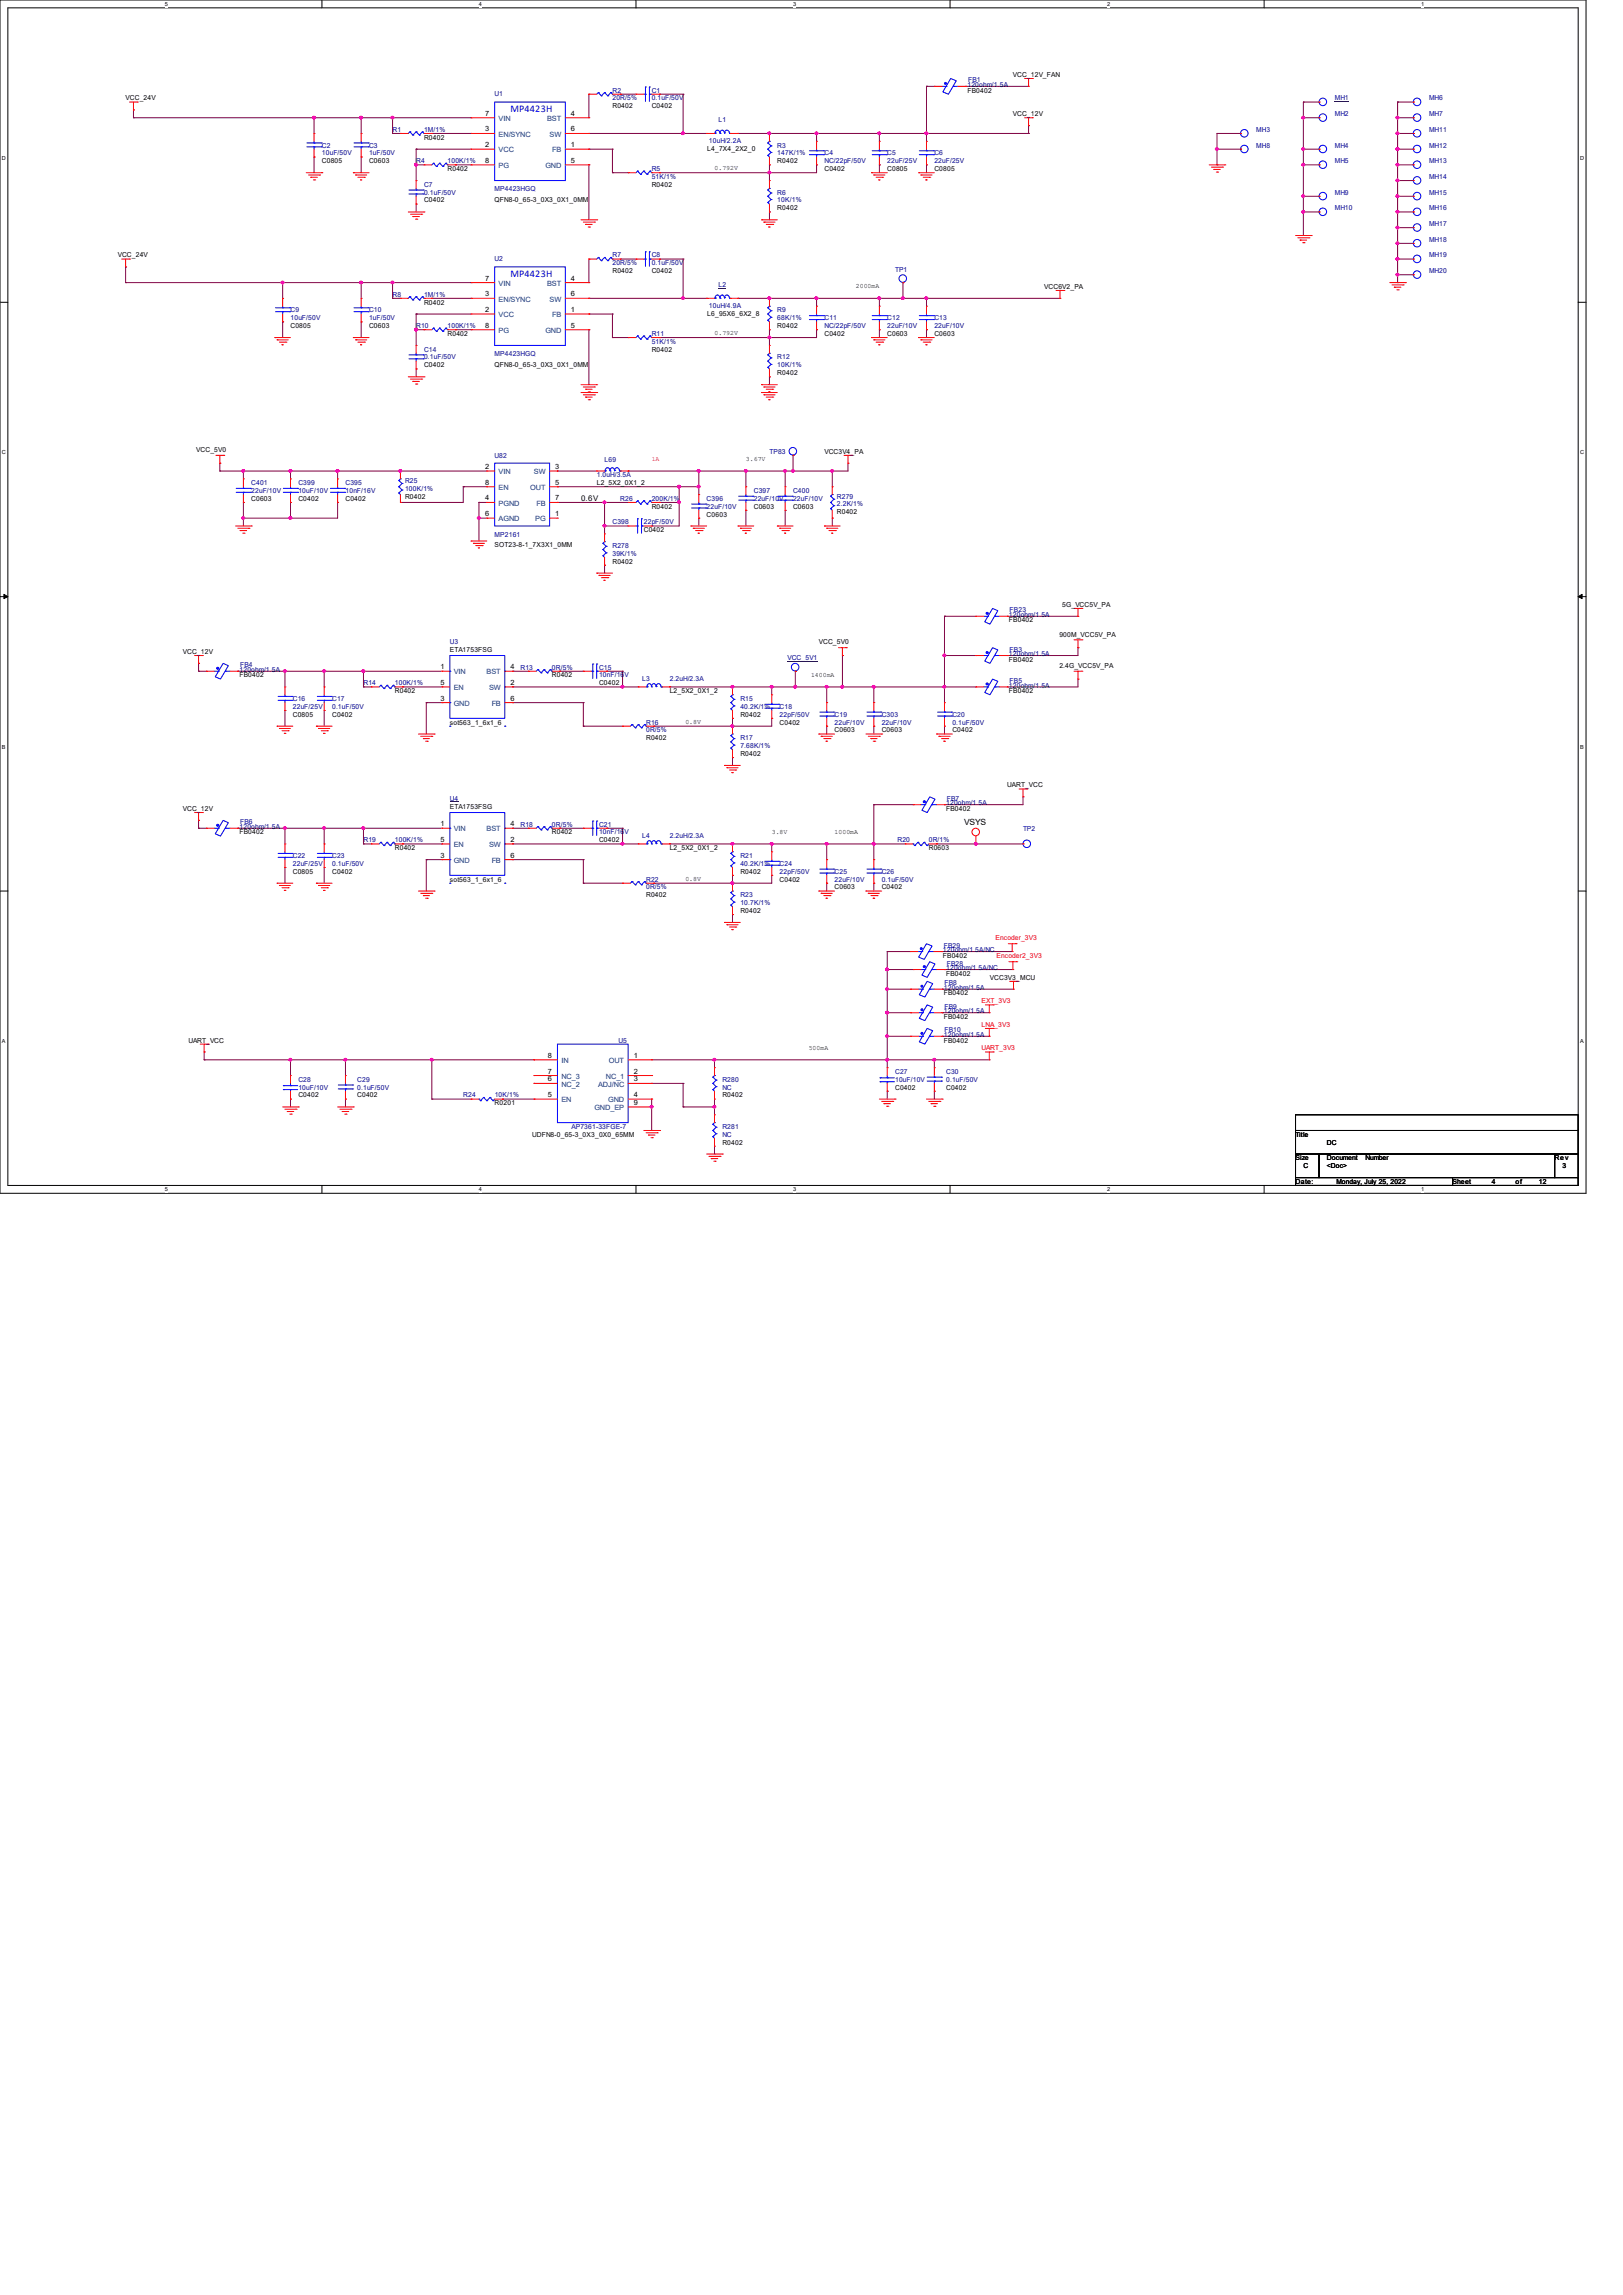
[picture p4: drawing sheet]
<svg xmlns="http://www.w3.org/2000/svg" width="210mm" height="297mm" viewBox="0 0 210 297" stroke-linecap="round" stroke-linejoin="round" font-family="sans-serif">
<defs><g id="words">
<g font-size="1.3" fill="#00f">
<text x="66" y="14.5">MP4423H</text>
<text x="66" y="35.8">MP4423H</text>
</g>
<text font-size="1.1" x="124.8" y="106.8">VSYS</text>
<text font-size="1" x="75.2" y="64.9">0.6V</text>
<g font-size=".9" fill="#000080">
<text x="79.2" y="12">R2</text>
<text x="84.3" y="12">C1</text>
<text x="125.2" y="11.3">120ohm/1.5A</text>
<text x="125.3" y="10.7">FB1</text>
<text x="50.8" y="17.1">R1</text>
<text x="54.9" y="17.1">1M/1%</text>
<text x="64" y="12.5">U1</text>
<text x="79.2" y="13">20R/5%</text>
<text x="84.3" y="13">0.1uF/50V</text>
<text x="93" y="15.8">L1</text>
<text x="162.6" y="17.1">MH3</text>
<text x="172.7" y="13">MH1</text>
<text x="172.7" y="15">MH2</text>
<text x="184.9" y="17.1">MH11</text>
<text x="184.9" y="13">MH6</text>
<text x="184.9" y="15">MH7</text>
<text x="41.7" y="19.1">C2</text>
<text x="41.7" y="20.1">10uF/50V</text>
<text x="47.8" y="19.1">C3</text>
<text x="47.8" y="20.1">1uF/50V</text>
<text x="53.8" y="21.1">R4</text>
<text x="57.9" y="21.1">100K/1%</text>
<text x="84.3" y="22.1">R5</text>
<text x="84.3" y="23.2">51K/1%</text>
<text x="91.7" y="18.5">10uH/2.2A</text>
<text x="100.6" y="19.1">R3</text>
<text x="100.6" y="20.1">147K/1%</text>
<text x="106.7" y="20.1">C4</text>
<text x="106.7" y="21.1">NC/22pF/50V</text>
<text x="114.8" y="20.1">C5</text>
<text x="114.8" y="21.1">22uF/25V</text>
<text x="120.9" y="20.1">C6</text>
<text x="120.9" y="21.1">22uF/25V</text>
<text x="162.6" y="19.1">MH8</text>
<text x="172.7" y="19.1">MH4</text>
<text x="172.7" y="21.1">MH5</text>
<text x="184.9" y="19.1">MH12</text>
<text x="184.9" y="21.1">MH13</text>
<text x="184.9" y="23.2">MH14</text>
<text x="54.9" y="24.2">C7</text>
<text x="54.9" y="25.2">0.1uF/50V</text>
<text x="64" y="24.8">MP4423HGQ</text>
<text x="100.6" y="25.2">R6</text>
<text x="100.6" y="26.2">10K/1%</text>
<text x="172.7" y="25.2">MH9</text>
<text x="172.7" y="27.2">MH10</text>
<text x="184.9" y="25.2">MH15</text>
<text x="184.9" y="27.2">MH16</text>
<text x="184.9" y="29.3">MH17</text>
<text x="64" y="33.8">U2</text>
<text x="79.2" y="33.3">R7</text>
<text x="79.2" y="34.3">20R/5%</text>
<text x="84.3" y="33.3">C8</text>
<text x="84.3" y="34.3">0.1uF/50V</text>
<text x="115.8" y="35.1">TP1</text>
<text x="184.9" y="31.3">MH18</text>
<text x="184.9" y="33.3">MH19</text>
<text x="184.9" y="35.3">MH20</text>
<text x="37.6" y="40.4">C9</text>
<text x="37.6" y="41.4">10uF/50V</text>
<text x="47.8" y="40.4">C10</text>
<text x="47.8" y="41.4">1uF/50V</text>
<text x="50.8" y="38.4">R8</text>
<text x="54.9" y="38.4">1M/1%</text>
<text x="91.7" y="39.8">10uH/4.9A</text>
<text x="93" y="37.2">L2</text>
<text x="100.6" y="40.4">R9</text>
<text x="100.6" y="41.4">68K/1%</text>
<text x="106.7" y="41.4">C11</text>
<text x="114.8" y="41.4">C12</text>
<text x="120.9" y="41.4">C13</text>
<text x="53.8" y="42.5">R10</text>
<text x="54.9" y="45.5">C14</text>
<text x="54.9" y="46.5">0.1uF/50V</text>
<text x="57.9" y="42.5">100K/1%</text>
<text x="64" y="46.1">MP4423HGQ</text>
<text x="84.3" y="43.5">R11</text>
<text x="84.3" y="44.5">51K/1%</text>
<text x="100.6" y="46.5">R12</text>
<text x="100.6" y="47.5">10K/1%</text>
<text x="106.7" y="42.5">NC/22pF/50V</text>
<text x="114.8" y="42.5">22uF/10V</text>
<text x="120.9" y="42.5">22uF/10V</text>
<text x="64" y="59.2">U82</text>
<text x="78.2" y="59.7">L69</text>
<text x="99.6" y="58.7">TP83</text>
<text x="32.5" y="62.8">C401</text>
<text x="32.5" y="63.8">22uF/10V</text>
<text x="38.6" y="62.8">C399</text>
<text x="38.6" y="63.8">10uF/10V</text>
<text x="44.7" y="62.8">C395</text>
<text x="44.7" y="63.8">10nF/16V</text>
<text x="52.4" y="62.5">R25</text>
<text x="52.4" y="63.5">100K/1%</text>
<text x="77.2" y="61.8">1.0uH/3.5A</text>
<text x="80.3" y="64.8">R26</text>
<text x="84.3" y="64.8">200K/1%</text>
<text x="91.4" y="64.8">C396</text>
<text x="91.4" y="65.8">22uF/10V</text>
<text x="97.5" y="63.8">C397</text>
<text x="97.5" y="64.8">22uF/10V</text>
<text x="102.6" y="63.8">C400</text>
<text x="102.6" y="64.8">22uF/10V</text>
<text x="108.3" y="64.5">R279</text>
<text x="108.3" y="65.5">2.2K/1%</text>
<text x="64" y="69.5">MP2161</text>
<text x="79.2" y="67.9">C398</text>
<text x="79.2" y="70.9">R278</text>
<text x="79.2" y="71.9">39K/1%</text>
<text x="83.3" y="67.9">22pF/50V</text>
<text x="58.2" y="83.3">U3</text>
<text x="130.6" y="79.8">120ohm/1.5A</text>
<text x="130.6" y="79.2">FB23</text>
<text x="31" y="87">120ohm/1.5A</text>
<text x="31.1" y="86.4">FB4</text>
<text x="47" y="88.7">R14</text>
<text x="51.1" y="88.7">100K/1%</text>
<text x="67.4" y="86.7">R13</text>
<text x="71.4" y="86.7">0R/5%</text>
<text x="77.5" y="86.7">C15</text>
<text x="77.5" y="87.7">10nF/16V</text>
<text x="83.1" y="88.2">L3</text>
<text x="86.7" y="88.2">2.2uH/2.3A</text>
<text x="101.9" y="85.4">VCC_5V1</text>
<text x="130.6" y="84.9">120ohm/1.5A</text>
<text x="130.6" y="89">120ohm/1.5A</text>
<text x="130.6" y="84.3">FB3</text>
<text x="130.6" y="88.4">FB5</text>
<text x="37.9" y="90.7">C16</text>
<text x="37.9" y="91.7">22uF/25V</text>
<text x="43" y="90.7">C17</text>
<text x="43" y="91.7">0.1uF/50V</text>
<text x="83.6" y="93.8">R16</text>
<text x="83.6" y="94.8">0R/5%</text>
<text x="95.8" y="90.7">R15</text>
<text x="95.8" y="91.7">40.2K/1%</text>
<text x="95.8" y="95.8">R17</text>
<text x="100.9" y="91.7">C18</text>
<text x="100.9" y="92.8">22pF/50V</text>
<text x="108" y="92.8">C19</text>
<text x="108" y="93.8">22uF/10V</text>
<text x="114.1" y="92.8">C303</text>
<text x="114.1" y="93.8">22uF/10V</text>
<text x="123.2" y="92.8">C20</text>
<text x="123.2" y="93.8">0.1uF/50V</text>
<text x="95.8" y="96.8">7.68K/1%</text>
<text x="31" y="107.3">120ohm/1.5A</text>
<text x="31.1" y="106.7">FB6</text>
<text x="58.2" y="103.6">U4</text>
<text x="67.4" y="107">R18</text>
<text x="71.4" y="107">0R/5%</text>
<text x="77.5" y="107">C21</text>
<text x="77.5" y="108">10nF/16V</text>
<text x="122.4" y="104.2">120ohm/1.5A</text>
<text x="122.5" y="103.6">FB7</text>
<text x="132.4" y="107.5">TP2</text>
<text x="37.9" y="111">C22</text>
<text x="37.9" y="112.1">22uF/25V</text>
<text x="43" y="111">C23</text>
<text x="43" y="112.1">0.1uF/50V</text>
<text x="47" y="109">R19</text>
<text x="51.1" y="109">100K/1%</text>
<text x="83.1" y="108.5">L4</text>
<text x="86.7" y="108.5">2.2uH/2.3A</text>
<text x="95.8" y="111">R21</text>
<text x="95.8" y="112.1">40.2K/1%</text>
<text x="100.9" y="112.1">C24</text>
<text x="100.9" y="113.1">22pF/50V</text>
<text x="108" y="113.1">C25</text>
<text x="114.1" y="113.1">C26</text>
<text x="116.1" y="109">R20</text>
<text x="120.2" y="109">0R/1%</text>
<text x="83.6" y="114.1">R22</text>
<text x="83.6" y="115.1">0R/5%</text>
<text x="95.8" y="116.1">R23</text>
<text x="95.8" y="117.1">10.7K/1%</text>
<text x="108" y="114.1">22uF/10V</text>
<text x="114.1" y="114.1">0.1uF/50V</text>
<text x="122" y="123.2">120ohm/1.5A/NC</text>
<text x="122.1" y="122.6">FB29</text>
<text x="122.4" y="125.6">120ohm/1.5A/NC</text>
<text x="122.5" y="125">FB28</text>
<text x="122.1" y="128.1">120ohm/1.5A</text>
<text x="122.1" y="131.1">120ohm/1.5A</text>
<text x="122.2" y="127.5">FB8</text>
<text x="122.2" y="130.6">FB9</text>
<text x="80.1" y="134.9">U5</text>
<text x="122.1" y="134.2">120ohm/1.5A</text>
<text x="122.2" y="133.6">FB10</text>
<text x="38.6" y="140">C28</text>
<text x="38.6" y="141">10uF/10V</text>
<text x="46.2" y="140">C29</text>
<text x="46.2" y="141">0.1uF/50V</text>
<text x="59.9" y="142">R24</text>
<text x="64" y="142">10K/1%</text>
<text x="93.5" y="140">R280</text>
<text x="93.5" y="141">NC</text>
<text x="115.8" y="139">C27</text>
<text x="115.8" y="140">10uF/10V</text>
<text x="122.4" y="139">C30</text>
<text x="122.4" y="140">0.1uF/50V</text>
<text x="74" y="146.1">AP7361-33FGE-7</text>
<text x="93.5" y="146.1">R281</text>
<text x="93.5" y="147.1">NC</text>
</g>
<g font-size=".9">
<text x="125.2" y="12">FB0402</text>
<text x="131.1" y="9.9">VCC_12V_FAN</text>
<text x="16.3" y="13">VCC_24V</text>
<text x="62.8" y="17">3</text>
<text x="62.8" y="15">7</text>
<text x="73.9" y="17">6</text>
<text x="73.9" y="15">4</text>
<text x="79.2" y="14">R0402</text>
<text x="84.3" y="14">C0402</text>
<text x="131.1" y="15">VCC_12V</text>
<text x="41.7" y="21.1">C0805</text>
<text x="47.8" y="21.1">C0603</text>
<text x="54.9" y="18.1">R0402</text>
<text x="57.9" y="22.1">R0402</text>
<text x="62.8" y="19">2</text>
<text x="62.8" y="21.1">8</text>
<text x="73.9" y="21.1">5</text>
<text x="73.9" y="19">1</text>
<text x="91.5" y="19.6">L4_7X4_2X2_0</text>
<text x="100.6" y="21.1">R0402</text>
<text x="106.7" y="22.1">C0402</text>
<text x="114.8" y="22.1">C0805</text>
<text x="120.9" y="22.1">C0805</text>
<text x="54.9" y="26.2">C0402</text>
<text x="64" y="26.1">QFN8-0_65-3_0X3_0X1_0MM</text>
<text x="84.3" y="24.2">R0402</text>
<text x="100.6" y="27.2">R0402</text>
<text x="15.2" y="33.3">VCC_24V</text>
<text x="79.2" y="35.3">R0402</text>
<text x="84.3" y="35.3">C0402</text>
<text x="54.9" y="39.4">R0402</text>
<text x="62.8" y="38.4">3</text>
<text x="62.8" y="36.3">7</text>
<text x="62.8" y="40.4">2</text>
<text x="73.9" y="40.4">1</text>
<text x="73.9" y="38.4">6</text>
<text x="73.9" y="36.3">4</text>
<text x="91.5" y="40.9">L6_95X6_6X2_8</text>
<text x="135.1" y="37.4">VCC6V2_PA</text>
<text x="37.6" y="42.5">C0805</text>
<text x="47.8" y="42.5">C0603</text>
<text x="54.9" y="47.5">C0402</text>
<text x="57.9" y="43.5">R0402</text>
<text x="62.8" y="42.4">8</text>
<text x="64" y="47.5">QFN8-0_65-3_0X3_0X1_0MM</text>
<text x="73.9" y="42.4">5</text>
<text x="84.3" y="45.5">R0402</text>
<text x="100.6" y="42.5">R0402</text>
<text x="106.7" y="43.5">C0402</text>
<text x="114.8" y="43.5">C0603</text>
<text x="120.9" y="43.5">C0603</text>
<text x="100.6" y="48.6">R0402</text>
<text x="25.4" y="58.5">VCC_5V0</text>
<text x="106.7" y="58.7">VCC3V4_PA</text>
<text x="32.5" y="64.8">C0603</text>
<text x="38.6" y="64.8">C0402</text>
<text x="44.7" y="64.8">C0402</text>
<text x="52.4" y="64.5">R0402</text>
<text x="62.8" y="60.7">2</text>
<text x="62.8" y="62.7">8</text>
<text x="62.8" y="64.8">4</text>
<text x="71.8" y="64.8">7</text>
<text x="71.8" y="60.7">3</text>
<text x="71.8" y="62.7">5</text>
<text x="77.2" y="62.8">L2_5X2_0X1_2</text>
<text x="84.3" y="65.8">R0402</text>
<text x="97.5" y="65.8">C0603</text>
<text x="102.6" y="65.8">C0603</text>
<text x="62.8" y="66.8">6</text>
<text x="64" y="70.8">SOT23-8-1_7X3X1_0MM</text>
<text x="71.8" y="66.8">1</text>
<text x="83.3" y="68.9">C0402</text>
<text x="91.4" y="66.8">C0603</text>
<text x="108.3" y="66.5">R0402</text>
<text x="79.2" y="72.9">R0402</text>
<text x="106" y="83.4">VCC_5V0</text>
<text x="130.6" y="80.6">FB0402</text>
<text x="137.1" y="82.4">900M_VCC5V_PA</text>
<text x="137.5" y="78.5">5G_VCC5V_PA</text>
<text x="23.7" y="84.6">VCC_12V</text>
<text x="31" y="87.7">FB0402</text>
<text x="51.1" y="89.7">R0402</text>
<text x="57" y="88.6">5</text>
<text x="57" y="86.6">1</text>
<text x="58.2" y="84.3">ETA1753FSG</text>
<text x="66" y="86.6">4</text>
<text x="66" y="88.6">2</text>
<text x="71.4" y="87.7">R0402</text>
<text x="77.5" y="88.7">C0402</text>
<text x="86.7" y="89.7">L2_5X2_0X1_2</text>
<text x="130.6" y="85.6">FB0402</text>
<text x="130.6" y="89.7">FB0402</text>
<text x="137.1" y="86.4">2.4G_VCC5V_PA</text>
<text x="37.9" y="92.8">C0805</text>
<text x="43" y="92.8">C0402</text>
<text x="57" y="90.7">3</text>
<text x="58.2" y="93.8">sot563_1_6x1_6</text>
<text x="66" y="90.7">6</text>
<text x="83.6" y="95.8">R0402</text>
<text x="95.8" y="92.8">R0402</text>
<text x="100.9" y="93.8">C0402</text>
<text x="108" y="94.8">C0603</text>
<text x="114.1" y="94.8">C0603</text>
<text x="123.2" y="94.8">C0402</text>
<text x="95.8" y="97.8">R0402</text>
<text x="130.3" y="101.9">UART_VCC</text>
<text x="23.7" y="104.9">VCC_12V</text>
<text x="31" y="108">FB0402</text>
<text x="57" y="106.9">1</text>
<text x="58.2" y="104.6">ETA1753FSG</text>
<text x="66" y="106.9">4</text>
<text x="71.4" y="108">R0402</text>
<text x="122.4" y="104.9">FB0402</text>
<text x="37.9" y="113.1">C0805</text>
<text x="43" y="113.1">C0402</text>
<text x="51.1" y="110">R0402</text>
<text x="57" y="111">3</text>
<text x="57" y="109">5</text>
<text x="66" y="111">6</text>
<text x="66" y="109">2</text>
<text x="77.5" y="109">C0402</text>
<text x="86.7" y="110">L2_5X2_0X1_2</text>
<text x="95.8" y="113.1">R0402</text>
<text x="120.2" y="110">R0603</text>
<text x="58.2" y="114.1">sot563_1_6x1_6</text>
<text x="83.6" y="116.1">R0402</text>
<text x="95.8" y="118.2">R0402</text>
<text x="100.9" y="114.1">C0402</text>
<text x="108" y="115.1">C0603</text>
<text x="114.1" y="115.1">C0402</text>
<text x="122" y="124">FB0402</text>
<text x="122.1" y="128.8">FB0402</text>
<text x="122.1" y="131.9">FB0402</text>
<text x="122.4" y="126.3">FB0402</text>
<text x="128.1" y="126.8">VCC3V3_MCU</text>
<text x="24.4" y="134.9">UART_VCC</text>
<text x="70.9" y="136.9">8</text>
<text x="82" y="136.9">1</text>
<text x="122.1" y="134.9">FB0402</text>
<text x="38.6" y="142">C0402</text>
<text x="46.2" y="142">C0402</text>
<text x="64" y="143">R0201</text>
<text x="70.9" y="142">5</text>
<text x="70.9" y="140">6</text>
<text x="70.9" y="138.9">7</text>
<text x="82" y="138.9">2</text>
<text x="82" y="140">3</text>
<text x="82" y="142">4</text>
<text x="82" y="143">9</text>
<text x="93.5" y="142">R0402</text>
<text x="115.8" y="141">C0402</text>
<text x="122.4" y="141">C0402</text>
<text x="68.9" y="147.1">UDFN8-0_65-3_0X3_0X0_65MM</text>
<text x="93.5" y="148.1">R0402</text>
<text x="167.6" y="147.1">Title</text>
<text x="171.7" y="148.1">DC</text>
<text x="167.6" y="150.2">Size</text>
<text x="167.6" y="153.2">Date:</text>
<text x="168.7" y="151.2">C</text>
<text x="171.7" y="150.2">Document</text>
<text x="171.7" y="151.2">&lt;Doc&gt;</text>
<text x="172.9" y="153.2">Monday, July 25, 2022</text>
<text x="176.7" y="150.2">Number</text>
<text x="188" y="153.2">Sheet</text>
<text x="193" y="153.2">4</text>
<text x="196.1" y="153.2">of</text>
<text x="199.1" y="153.2">12</text>
<text x="201.2" y="150.2">Rev</text>
<text x="202.2" y="151.2">3</text>
</g>
<g font-size=".9" fill="#004080">
<text x="64.5" y="17.7">EN/SYNC</text>
<text x="64.5" y="15.7">VIN</text>
<text x="70.8" y="15.7">BST</text>
<text x="71.1" y="17.7">SW</text>
<text x="64.5" y="19.7">VCC</text>
<text x="64.5" y="21.8">PG</text>
<text x="70.6" y="21.8">GND</text>
<text x="71.5" y="19.7">FB</text>
<text x="64.5" y="39">EN/SYNC</text>
<text x="64.5" y="37">VIN</text>
<text x="64.5" y="41.1">VCC</text>
<text x="70.8" y="37">BST</text>
<text x="71.1" y="39">SW</text>
<text x="71.5" y="41.1">FB</text>
<text x="64.5" y="43.1">PG</text>
<text x="70.6" y="43.1">GND</text>
<text x="64.5" y="61.4">VIN</text>
<text x="64.5" y="63.4">EN</text>
<text x="64.5" y="65.4">PGND</text>
<text x="68.6" y="63.4">OUT</text>
<text x="69.1" y="61.4">SW</text>
<text x="69.4" y="65.4">FB</text>
<text x="64.5" y="67.5">AGND</text>
<text x="69.3" y="67.5">PG</text>
<text x="58.7" y="89.3">EN</text>
<text x="58.7" y="87.3">VIN</text>
<text x="63" y="87.3">BST</text>
<text x="63.3" y="89.3">SW</text>
<text x="58.7" y="91.4">GND</text>
<text x="63.6" y="91.4">FB</text>
<text x="58.7" y="107.6">VIN</text>
<text x="63" y="107.6">BST</text>
<text x="58.7" y="111.7">GND</text>
<text x="58.7" y="109.6">EN</text>
<text x="63.3" y="109.6">SW</text>
<text x="63.6" y="111.7">FB</text>
<text x="72.6" y="137.6">IN</text>
<text x="78.8" y="137.6">OUT</text>
<text x="72.6" y="142.7">EN</text>
<text x="72.6" y="140.6">NC_2</text>
<text x="72.6" y="139.6">NC_3</text>
<text x="76.9" y="143.7">GND_EP</text>
<text x="77.4" y="140.6">ADJ/NC</text>
<text x="78.4" y="139.6">NC_1</text>
<text x="78.7" y="142.7">GND</text>
</g>
<g font-size=".9" fill="#f00">
<text x="128.8" y="121.6">Encoder_3V3</text>
<text x="129" y="124">Encoder2_3V3</text>
<text x="127" y="129.8">EXT_3V3</text>
<text x="127" y="135.9">UART_3V3</text>
<text x="127" y="132.9">LNA_3V3</text>
</g>
<g font-size=".8">
<text x="92.5" y="22.1">0.792V</text>
<text x="110.7" y="37.3">2000mA</text>
<text x="92.5" y="43.4">0.792V</text>
<text x="96.5" y="59.6">3.67V</text>
<text x="104.9" y="87.6">1400mA</text>
<text x="88.7" y="93.7">0.8V</text>
<text x="99.9" y="107.9">3.8V</text>
<text x="108" y="107.9">1000mA</text>
<text x="88.7" y="114">0.8V</text>
<text x="104.6" y="135.8">500mA</text>
</g>
<text font-size=".8" fill="#f00" x="84.3" y="59.6">1A</text>
<g font-size=".7">
<text x="21.3" y=".8">5</text>
<text x="62" y=".8">4</text>
<text x="102.6" y=".8">3</text>
<text x="143.3" y=".8">2</text>
<text x="183.9" y=".8">1</text>
<text x=".3" y="20.7">D</text>
<text x="204.5" y="20.7">D</text>
<text x=".3" y="58.8">C</text>
<text x="204.5" y="58.8">C</text>
<text x=".3" y="96.9">B</text>
<text x="204.5" y="96.9">B</text>
<text x=".3" y="135">A</text>
<text x="204.5" y="135">A</text>
<text x="21.3" y="154.2">5</text>
<text x="62" y="154.2">4</text>
<text x="102.6" y="154.2">3</text>
<text x="143.3" y="154.2">2</text>
<text x="183.9" y="154.2">1</text>
</g>
</g></defs>
<path d="M0 0h205.2v154.4h-205.2zM1 1h203.2v152.4h-203.2z" fill="none" stroke="#000" stroke-width=".13"/>
<g fill="#fff">
<path d="M21.3 .1h.4v.8h-.4z"/>
<path d="M21.3 153.5h.4v.8h-.4z"/>
</g>
<path d="M41.7 0v1M41.7 153.4v1" fill="none" stroke="#000" stroke-width=".13"/>
<g fill="#fff">
<path d="M62 .1h.4v.8h-.4z"/>
<path d="M62 153.5h.4v.8h-.4z"/>
</g>
<path d="M82.3 0v1M82.3 153.4v1" fill="none" stroke="#000" stroke-width=".13"/>
<g fill="#fff">
<path d="M102.6 .1h.4v.8h-.4z"/>
<path d="M102.6 153.5h.4v.8h-.4z"/>
</g>
<path d="M122.9 0v1M122.9 153.4v1" fill="none" stroke="#000" stroke-width=".13"/>
<g fill="#fff">
<path d="M143.3 .1h.3v.8h-.3z"/>
<path d="M143.3 153.5h.3v.8h-.3z"/>
</g>
<path d="M163.6 0v1M163.6 153.4v1" fill="none" stroke="#000" stroke-width=".13"/>
<g fill="#fff">
<path d="M183.9 .1h.4v.8h-.4z"/>
<path d="M183.9 153.5h.4v.8h-.4z"/>
<path d="M.3 20.1h.5v.8h-.5z"/>
<path d="M204.5 20.1h.5v.8h-.5z"/>
<path d="M.3 58.2h.5v.8h-.5z"/>
<path d="M204.5 58.2h.5v.8h-.5z"/>
</g>
<path d="M0 39.1h1M204.2 39.1h1" fill="none" stroke="#000" stroke-width=".13"/>
<g fill="#fff">
<path d="M.3 96.3h.4v.8h-.4z"/>
<path d="M204.5 96.3h.4v.8h-.4z"/>
</g>
<path d="M0 77.2h1M204.2 77.2h1" fill="none" stroke="#000" stroke-width=".13"/>
<path d="M.5 76.9l.5 .3-.5 .3zM204.2 77.2l.5-.3v.6z" fill="#000" stroke="#000" stroke-width=".13"/>
<g fill="#fff">
<path d="M.3 134.4h.4v.8h-.4z"/>
<path d="M204.5 134.4h.4v.8h-.4z"/>
</g>
<path d="M0 115.3h1M204.2 115.3h1M167.6 144.3h36.6v2h-36.6zM167.6 146.3h36.6v3.1h-36.6zM167.6 149.4h3.1v3h-3.1zM167.6 152.4h20.4v1h-20.4zM170.7 149.4h30.5v3h-30.5zM188 152.4h16.2v1h-16.2zM201.2 149.4h3v3h-3z" fill="none" stroke="#000" stroke-width=".13"/>
<g fill="none" stroke="#800040" stroke-width=".13">
<path d="M17.3 15.2h.1M17.3 14.2h.1M17.3 15.2h43.7M17.3 14.2v1M40.6 15.2h.1M40.6 15.2v2.1M46.7 15.2h.1M46.7 15.2v2.1M50.8 17.3h.1M50.8 15.2h.1M50.8 15.2v2.1M50.8 17.3h1"/>
<path d="M53.8 19.3h.1M53.8 19.3v4.1M53.8 19.3h7.2M55.9 17.3h.1M55.9 17.3h5.1M76.2 19.3h.1M76.2 17.3h.1M76.2 12.2h.1M76.2 12.2v3M76.2 17.3h15.2M76.2 19.3h3M79.2 19.3h.1"/>
<path d="M79.2 19.3v3.1M80.3 12.2h.1M80.3 12.2h2M85.3 12.2h.1M85.3 12.2h3.1M88.4 12.2h.1M88.4 17.3h.1M88.4 12.2v5.1M95.5 17.3h.1M95.5 17.3h37.6M99.6 17.3h.1M105.7 17.3h.1"/>
<path d="M105.7 17.3v1M113.8 17.3h.1M113.8 17.3v1M119.9 17.3h.1M119.9 11.2h.1M119.9 11.2v7.1M119.9 11.2h1M125 11.2h.1M125 11.2h8.1M133.1 17.3h.1M133.1 16.3h.1M133.1 16.3v1"/>
<path d="M157.5 17.3h.1M157.5 19.3h.1M157.5 17.3h3M157.5 19.3h3M157.5 17.3v4M160.5 19.3h.1M168.7 19.3h.1M168.7 13.2h.1M168.7 15.2h.1M168.7 15.2h2M168.7 19.3h2M168.7 13.2h2"/>
<path d="M168.7 13.2v17.3M180.8 13.2h.1M180.8 15.2h.1M180.8 17.3h.1M180.8 19.3h.1M180.8 15.2h2.1M180.8 17.3h2.1M180.8 19.3h2.1M180.8 13.2v23.4M180.8 13.2h2.1M16.3 36.6h.1M16.3 34.5h.1"/>
<path d="M16.3 36.6h44.7M16.3 34.5v2.1M36.6 36.6h.1M36.6 36.6v2M40.6 20.3h.1M40.6 20.3v2.1M46.7 36.6h.1M46.7 20.3h.1M46.7 20.3v2.1M46.7 36.6v2M50.8 38.6h.1M50.8 36.6h.1"/>
<path d="M50.8 38.6h1M50.8 36.6v2M53.8 26.4h.1M53.8 21.3h.1M53.8 26.4v1M53.8 21.3h1.1M55.9 38.6h.1M55.9 38.6h5.1M58.9 21.3h.1M58.9 21.3h2.1M76.2 38.6h.1M76.2 33.5h.1"/>
<path d="M76.2 21.3h.1M76.2 38.6h15.2M76.2 21.3v7.1M76.2 33.5v3.1M79.2 22.4h.1M79.2 22.4h2.1M80.3 33.5h.1M80.3 33.5h2M85.3 33.5h.1M85.3 22.4h.1M85.3 33.5h3.1M88.4 33.5h.1"/>
<path d="M88.4 38.6h.1M88.4 33.5v5.1M95.5 38.6h.1M95.5 38.6h41.7M99.6 38.6h.1M99.6 21.3h.1M99.6 27.4h.1M99.6 22.4h.1M99.6 21.3v2.1M99.6 27.4v1M105.7 38.6h.1M105.7 21.3h.1"/>
<path d="M105.7 21.3v1.1h-20.4M105.7 38.6v1M113.8 38.6h.1M113.8 21.3h.1M113.8 21.3v1.1M113.8 38.6v1M116.8 36.6h.1M116.8 38.6h.1M116.8 36.6v2M119.9 38.6h.1M119.9 21.3h.1M119.9 21.3v1.1"/>
<path d="M119.9 38.6v1M157.5 21.3h.1M168.7 21.3h.1M168.7 25.4h.1M168.7 27.4h.1M168.7 21.3h2M168.7 25.4h2M168.7 27.4h2M180.8 21.3h.1M180.8 29.5h.1M180.8 31.5h.1M180.8 23.4h.1"/>
<path d="M180.8 25.4h.1M180.8 27.4h.1M180.8 33.5h.1M180.8 35.6h.1M180.8 36.6h.1M180.8 33.5h2.1M180.8 21.3h2.1M180.8 29.5h2.1M180.8 25.4h2.1M180.8 27.4h2.1M180.8 23.4h2.1M180.8 31.5h2.1"/>
<path d="M180.8 35.6h2.1M28.4 59.9h.1M28.4 59.9v1.1M36.6 41.7h.1M36.6 41.7v2M46.7 41.7h.1M46.7 41.7v2M53.8 47.8h.1M53.8 40.6h.1M53.8 42.7h.1M53.8 40.6v4.1M53.8 47.8v1"/>
<path d="M53.8 42.7h1.1M53.8 40.6h7.2M58.9 42.7h.1M58.9 42.7h2.1M76.2 42.7h.1M76.2 40.6h.1M76.2 40.6h3M76.2 42.7v7.1M79.2 43.7h.1M79.2 40.6h.1M79.2 43.7h2.1M79.2 40.6v3.1"/>
<path d="M85.3 43.7h.1M99.6 42.7h.1M99.6 48.8h.1M99.6 43.7h.1M99.6 42.7v2M99.6 48.8v1M102.6 58.9h.1M102.6 58.9v2.1M105.7 42.7h.1M105.7 42.7v1h-20.4M109.7 59.9h.1M109.7 59.9v1.1h-28.4"/>
<path d="M113.8 42.7h.1M113.8 42.7v1M119.9 42.7h.1M119.9 42.7v1M28.4 61h.1M28.4 61h34.6M31.5 67.1h.1M31.5 65h.1M31.5 61h.1M31.5 61v1M31.5 65v3.1M37.6 61h.1"/>
<path d="M37.6 65h.1M37.6 67.1h.1M37.6 61v1M37.6 65v2.1M43.7 61h.1M43.7 65h.1M43.7 61v1M43.7 65v2.1h-12.2M51.8 61h.1M51.8 65h.1M59.9 63h.1M59.9 63v2h-8.1"/>
<path d="M59.9 63h3.1M62 67.1h.1M62 65h.1M62 65h1M62 67.1h1M62 65v5M72.1 61h.1M72.1 63h.1M72.1 65h.1M72.1 61h5.1M72.1 65h9.2M72.1 63h18.3"/>
<path d="M78.2 73.2h.1M78.2 68.1h.1M78.2 65h.1M78.2 65v4.1M78.2 73.2v1M78.2 68.1h3.1M81.3 61h.1M84.3 68.1h.1M85.3 65h.1M85.3 65h2.6M87.9 65h.1M87.9 63h.1"/>
<path d="M87.9 63v5.1h-3.6M90.4 61h.1M90.4 63h.1M90.4 67.1h.1M90.4 61v3M90.4 67.1v1M96.5 66h.1M96.5 61h.1M96.5 61v2M96.5 66v2.1M101.6 61h.1M101.6 66h.1"/>
<path d="M101.6 61v2M101.6 66v2.1M107.7 61h.1M107.7 67.1h.1M107.7 61v2M107.7 67.1v1M122.2 79.8h.1M122.2 79.8v11.1M122.2 79.8h4.1M130.3 79.8h.1M130.3 79.8h9.2M25.7 85.9h.1"/>
<path d="M25.7 86.9h.1M25.7 85.9v1M25.7 86.9h1M30.8 86.9h.1M30.8 86.9h26.4M36.9 91.9h.1M36.9 86.9h.1M36.9 86.9v2M36.9 91.9v2.1M42 86.9h.1M42 91.9h.1M42 86.9v2"/>
<path d="M42 91.9v2.1M47 86.9h.1M47 88.9h.1M47 86.9v2M47 88.9h1M52.1 88.9h.1M52.1 88.9h5.1M55.2 90.9h.1M55.2 90.9v4.1M55.2 90.9h2M66.3 86.9h.1M66.3 88.9h.1"/>
<path d="M66.3 90.9h.1M66.3 88.9h16.3M66.3 86.9h2.1M66.3 90.9h9.2M72.4 86.9h.1M72.4 86.9h3.1M75.5 90.9h.1M75.5 94h.1M75.5 90.9v3.1M75.5 94h5.1M78.5 86.9h.1M78.5 86.9h2.1"/>
<path d="M80.6 86.9h.1M80.6 88.9h.1M80.6 86.9v2M84.6 94h.1M86.7 88.9h.1M86.7 88.9h39.6M94.8 88.9h.1M94.8 94h.1M94.8 98h.1M94.8 93h.1M94.8 93v1M94.8 98v1.1"/>
<path d="M99.9 93h.1M99.9 88.9h.1M99.9 88.9v1M99.9 93v1h-15.3M102.9 86.9h.1M102.9 88.9h.1M102.9 86.9v2M107 88.9h.1M107 94h.1M107 88.9v2M107 94v1M109 88.9h.1"/>
<path d="M109 84.8h.1M109 84.8v4.1M113.1 88.9h.1M113.1 94h.1M113.1 88.9v2M113.1 94v1M122.2 84.8h.1M122.2 88.9h.1M122.2 94h.1M122.2 94v1M122.2 84.8h4.1M130.3 88.9h.1"/>
<path d="M130.3 84.8h.1M139.5 87.9h.1M139.5 83.8h.1M139.5 87.9v1h-9.2M139.5 83.8v1h-9.2M25.7 106.2h.1M25.7 107.2h.1M25.7 107.2h1M25.7 106.2v1M30.8 107.2h.1M30.8 107.2h26.4M36.9 112.3h.1"/>
<path d="M36.9 107.2h.1M36.9 107.2v2M36.9 112.3v2M42 107.2h.1M42 112.3h.1M42 107.2v2M42 112.3v2M47 107.2h.1M47 109.2h.1M47 107.2v2M47 109.2h1M52.1 109.2h.1"/>
<path d="M52.1 109.2h5.1M55.2 111.3h.1M55.2 111.3h2M55.2 111.3v4M66.3 107.2h.1M66.3 109.2h.1M66.3 111.3h.1M66.3 107.2h2.1M66.3 109.2h16.3M66.3 111.3h9.2M72.4 107.2h.1M72.4 107.2h3.1"/>
<path d="M75.5 111.3h.1M75.5 114.3h.1M75.5 114.3h5.1M75.5 111.3v3M78.5 107.2h.1M78.5 107.2h2.1M80.6 107.2h.1M80.6 109.2h.1M80.6 107.2v2M84.6 114.3h.1M86.7 109.2h.1M86.7 109.2h30.4"/>
<path d="M94.8 109.2h.1M94.8 114.3h.1M94.8 118.4h.1M94.8 113.3h.1M94.8 113.3v1M94.8 118.4v1M99.9 113.3h.1M99.9 109.2h.1M99.9 113.3v1h-15.3M99.9 109.2v1M107 109.2h.1M107 114.3h.1"/>
<path d="M107 109.2v2.1M107 114.3v1M113.1 109.2h.1M113.1 114.3h.1M113.1 104.1h.1M113.1 104.1v7.2M113.1 114.3v1M113.1 104.1h5.1M121.2 109.2h.1M121.2 109.2h11.2M122.2 104.1h.1M126.3 109.2h.1"/>
<path d="M132.4 103.1h.1M132.4 103.1v1h-10.2M26.4 136.1h.1M26.4 137.2h.1M26.4 136.1v1.1M26.4 137.2h42.7M37.6 137.2h.1M37.6 137.2v2M44.7 137.2h.1M44.7 137.2v2M55.9 137.2h.1M55.9 137.2v5"/>
<path d="M69.1 137.2h.1M84.3 137.2h43.7M92.5 137.2h.1M92.5 137.2v1M114.8 137.2h.1M114.8 134.1h.1M114.8 131.1h.1M114.8 128h.1M114.8 125.5h.1M114.8 123.1h.1M114.8 123.1v15.1M114.8 134.1h3.1"/>
<path d="M114.8 131.1h3.1M114.8 128h3.1M114.8 125.5h3.4M114.8 123.1h3M120.9 137.2h.1M120.9 137.2v1M121.8 123.1h.1M121.8 123.1h9.2M121.9 134.1h.1M121.9 131.1h.1M121.9 128h.1M121.9 134.1h6.1"/>
<path d="M121.9 131.1h6.1M121.9 128h9.2M122.2 125.5h.1M122.2 125.5h8.9M37.6 142.2h.1M37.6 142.2v1.1M44.7 142.2h.1M44.7 142.2v1.1M55.9 142.2h.1M55.9 142.2h5.1M65 142.2h.1M65 142.2h4.1"/>
<path d="M84.3 142.2h.1M84.3 143.3h.1M84.3 142.2v4.1M84.3 140.2h4.1M88.4 140.2h.1M88.4 143.3h.1M88.4 140.2v3.1M88.4 143.3h4.1M92.5 143.3h.1M92.5 149.4h.1M92.5 142.2v2.1M92.5 148.3v1.1"/>
<path d="M114.8 141.2h.1M114.8 141.2v1M120.9 141.2h.1M120.9 141.2v1"/>
</g>
<g fill="#f0f" stroke="#f0f" stroke-width=".13">
<circle cx="113.8" cy="38.6" r=".18"/>
<circle cx="119.9" cy="38.6" r=".18"/>
<circle cx="99.6" cy="43.7" r=".18"/>
<circle cx="116.8" cy="38.6" r=".18"/>
<circle cx="50.8" cy="36.6" r=".18"/>
<circle cx="36.6" cy="36.6" r=".18"/>
<circle cx="46.7" cy="36.6" r=".18"/>
<circle cx="53.8" cy="42.7" r=".18"/>
<circle cx="88.4" cy="38.6" r=".18"/>
<circle cx="105.7" cy="38.6" r=".18"/>
<circle cx="99.6" cy="38.6" r=".18"/>
<circle cx="94.8" cy="114.3" r=".18"/>
<circle cx="94.8" cy="109.2" r=".18"/>
<circle cx="107" cy="109.2" r=".18"/>
<circle cx="99.9" cy="109.2" r=".18"/>
<circle cx="40.6" cy="15.2" r=".18"/>
<circle cx="99.6" cy="22.3" r=".18"/>
<circle cx="50.8" cy="15.2" r=".18"/>
<circle cx="113.8" cy="17.3" r=".18"/>
<circle cx="53.8" cy="21.3" r=".18"/>
<circle cx="88.4" cy="17.3" r=".18"/>
<circle cx="105.7" cy="17.3" r=".18"/>
<circle cx="99.6" cy="17.3" r=".18"/>
<circle cx="46.7" cy="15.2" r=".18"/>
<circle cx="41.9" cy="107.2" r=".18"/>
<circle cx="36.9" cy="107.2" r=".18"/>
<circle cx="180.8" cy="15.2" r=".18"/>
<circle cx="126.3" cy="109.2" r=".18"/>
<circle cx="113.1" cy="109.2" r=".18"/>
<circle cx="47" cy="107.2" r=".18"/>
<circle cx="80.5" cy="109.2" r=".18"/>
<circle cx="119.9" cy="17.3" r=".18"/>
<circle cx="37.6" cy="137.2" r=".18"/>
<circle cx="120.9" cy="137.2" r=".18"/>
<circle cx="114.8" cy="134.1" r=".18"/>
<circle cx="122.2" cy="88.9" r=".18"/>
<circle cx="122.2" cy="84.8" r=".18"/>
<circle cx="41.9" cy="86.9" r=".18"/>
<circle cx="99.9" cy="88.9" r=".18"/>
<circle cx="94.8" cy="94" r=".18"/>
<circle cx="94.8" cy="88.9" r=".18"/>
<circle cx="36.9" cy="86.9" r=".18"/>
<circle cx="47" cy="86.9" r=".18"/>
<circle cx="80.5" cy="88.9" r=".18"/>
<circle cx="114.8" cy="131.1" r=".18"/>
<circle cx="109" cy="88.9" r=".18"/>
<circle cx="107" cy="88.9" r=".18"/>
<circle cx="102.9" cy="88.9" r=".18"/>
<circle cx="180.8" cy="17.3" r=".18"/>
<circle cx="180.8" cy="19.3" r=".18"/>
<circle cx="180.8" cy="21.3" r=".18"/>
<circle cx="180.8" cy="29.5" r=".18"/>
<circle cx="180.8" cy="31.5" r=".18"/>
<circle cx="114.8" cy="128" r=".18"/>
<circle cx="168.6" cy="21.3" r=".18"/>
<circle cx="168.6" cy="19.3" r=".18"/>
<circle cx="168.6" cy="25.4" r=".18"/>
<circle cx="168.6" cy="27.4" r=".18"/>
<circle cx="168.6" cy="15.2" r=".18"/>
<circle cx="180.8" cy="23.4" r=".18"/>
<circle cx="180.8" cy="25.4" r=".18"/>
<circle cx="180.8" cy="27.4" r=".18"/>
<circle cx="180.8" cy="33.5" r=".18"/>
<circle cx="180.8" cy="35.6" r=".18"/>
<circle cx="157.5" cy="19.3" r=".18"/>
<circle cx="113.1" cy="88.9" r=".18"/>
<circle cx="114.8" cy="125.5" r=".18"/>
<circle cx="51.8" cy="61" r=".18"/>
<circle cx="78.2" cy="68.1" r=".18"/>
<circle cx="31.5" cy="67" r=".18"/>
<circle cx="37.6" cy="67" r=".18"/>
<circle cx="43.7" cy="61" r=".18"/>
<circle cx="37.6" cy="61" r=".18"/>
<circle cx="87.9" cy="65" r=".18"/>
<circle cx="96.5" cy="61" r=".18"/>
<circle cx="90.4" cy="61" r=".18"/>
<circle cx="90.4" cy="63" r=".18"/>
<circle cx="101.6" cy="61" r=".18"/>
<circle cx="62" cy="67" r=".18"/>
<circle cx="87.9" cy="63" r=".18"/>
<circle cx="78.2" cy="65" r=".18"/>
<circle cx="31.5" cy="61" r=".18"/>
<circle cx="92.4" cy="137.2" r=".18"/>
<circle cx="114.8" cy="137.2" r=".18"/>
<circle cx="102.6" cy="61" r=".18"/>
<circle cx="107.7" cy="61" r=".18"/>
<circle cx="44.7" cy="137.2" r=".18"/>
<circle cx="55.9" cy="137.2" r=".18"/>
<circle cx="84.3" cy="143.2" r=".18"/>
<circle cx="92.4" cy="143.2" r=".18"/>
</g>
<g fill="none" stroke="#f00" stroke-width=".13">
<path d="M16.8 13.2h1M17.3 14.2h.1M17.3 13.2v1M17.8 13.2h.1M132.6 15.2h1M132.6 10.2h1M133.1 16.3h.1M133.1 11.2h.1M133.1 10.2v1M133.1 15.2v1.1M133.6 15.2h.1M133.6 10.2h.1"/>
<path d="M15.7 33.5h1.1M16.3 34.5h.1M16.3 33.5v1M16.8 33.5h.1M39.6 22.4h2.1M39.9 22.6h1.5M40.2 22.9h.1M40.2 22.9h.9M40.6 23.3h.1M40.7 23.3h.1M41.4 22.6h.1M41.7 22.4h.1"/>
<path d="M45.7 22.4h.1M45.7 22.4h2.1M46 22.6h.1M46 22.6h1.5M46.3 22.9h.9M46.7 23.3h.1M47.2 22.9h.1M52.8 27.4h2.1M53.1 27.7h1.5M53.4 28h.1M53.4 28h.9M53.8 28.4h.1"/>
<path d="M53.9 28.4h.1M54.6 27.7h.1M54.9 27.4h.1M75.2 28.4h2M75.5 28.7h1.4M75.8 29h.1M75.8 29h.8M76.1 29.4h.2M76.3 29.4h.1M76.9 28.7h.1M77.2 28.4h.1M98.6 28.4h.1"/>
<path d="M98.6 28.4h2M98.8 28.7h.1M98.8 28.7h1.5M99.1 29h.9M99.5 29.4h.1M99.5 29.4h.2M100 29h.1M112.8 22.4h.1M112.8 22.4h2M113.1 22.6h.1M113.1 22.6h1.4M113.4 22.9h.8"/>
<path d="M113.7 23.3h.1M113.7 23.3h.2M113.8 39.6h.1M113.8 39.6v1M114.2 22.9h.1M118.9 22.4h.1M118.9 22.4h2M119.2 22.6h.1M119.2 22.6h1.4M119.5 22.9h.8M119.8 23.3h.1M119.8 23.3h.2"/>
<path d="M120.3 22.9h.1M136.7 37.6h1M137.2 38.6h.1M137.2 37.6v1M137.7 37.6h.1M156.5 21.3h2M156.8 21.6h1.4M157.1 21.9h.1M157.1 21.9h.8M157.4 22.3h.2M157.6 22.3h.1M158.2 21.6h.1"/>
<path d="M158.5 21.3h.1M167.6 30.5h2.1M167.9 30.8h1.5M168.2 31.1h.1M168.2 31.1h.9M168.6 31.4h.1M168.7 31.4h.1M169.4 30.8h.1M169.7 30.5h.1M170.7 25.4h.1M179.8 36.6h2.1M180.1 36.9h1.5"/>
<path d="M180.4 37.2h.1M180.4 37.2h.9M180.8 37.5h.1M180.9 37.5h.1M181.6 36.9h.1M181.9 36.6h.1M27.9 58.9h1.1M28.4 59.9h.1M28.4 58.9v1M29 58.9h.1M35.6 43.7h.1M35.6 43.7h2"/>
<path d="M35.9 44h.1M35.9 44h1.4M36.2 44.3h.8M36.5 44.6h.1M36.5 44.6h.2M37 44.3h.1M45.7 43.7h.1M45.7 43.7h2.1M46 44h.1M46 44h1.5M46.3 44.3h.9M46.7 44.6h.1"/>
<path d="M47.2 44.3h.1M52.8 48.8h2.1M53.1 49.1h1.5M53.4 49.4h.1M53.4 49.4h.9M53.8 49.7h.1M53.9 49.7h.1M54.6 49.1h.1M54.9 48.8h.1M75.2 49.8h2M75.2 50.8h2M75.5 50.1h1.4"/>
<path d="M75.5 51.1h1.4M75.8 50.4h.1M75.8 51.4h.1M75.8 50.4h.8M75.8 51.4h.8M76.1 50.7h.2M76.1 51.7h.2M76.3 50.7h.1M76.3 51.7h.1M76.9 50.1h.1M76.9 51.1h.1M77.2 49.8h.1"/>
<path d="M77.2 50.8h.1M81.3 43.7h.1M81.3 43.7h1M84.3 43.7h1M85.3 43.7h.1M98.6 49.8h.1M98.6 50.8h.1M98.6 49.8h2M98.6 50.8h2M98.8 50.1h.1M98.8 51.1h.1M98.8 50.1h1.5"/>
<path d="M98.8 51.1h1.5M99.1 50.4h.9M99.1 51.4h.9M99.5 50.7h.1M99.5 51.7h.1M99.5 50.7h.2M99.5 51.7h.2M100 50.4h.1M100 51.4h.1M109.2 58.9h1M109.7 59.9h.1M109.7 58.9v1"/>
<path d="M110.2 58.9h.1M112.8 43.7h.1M112.8 43.7h2M113.1 44h.1M113.1 44h1.4M113.4 44.3h.8M113.7 44.6h.1M113.7 44.6h.2M113.8 42.7h.1M113.8 41.7v1M114.2 44.3h.1M118.9 43.7h.1"/>
<path d="M118.9 43.7h2M119.2 44h.1M119.2 44h1.4M119.5 44.3h.8M119.8 44.6h.1M119.8 44.6h.2M120.3 44.3h.1M30.5 68.1h2M30.8 68.4h1.4M31.1 68.7h.1M31.1 68.7h.8M31.4 69h.2"/>
<path d="M31.6 69h.1M32.2 68.4h.1M32.5 68.1h.1M61 70h.1M61 70h2M61.3 70.3h.1M61.3 70.3h1.4M61.6 70.6h.8M61.9 70.9h.1M61.9 70.9h.2M62.4 70.6h.1M77.2 74.2h.1"/>
<path d="M77.2 74.2h2M77.5 74.5h.1M77.5 74.5h1.5M77.8 74.8h.9M78.1 75.1h.1M78.1 75.1h.2M78.7 74.8h.1M89.4 68.1h.1M89.4 68.1h2M89.7 68.4h.1M89.7 68.4h1.4M90 68.7h.8"/>
<path d="M90.3 69h.1M90.3 69h.2M90.8 68.7h.1M95.5 68.1h.1M95.5 68.1h2M95.8 68.4h.1M95.8 68.4h1.4M96.1 68.7h.8M96.4 69h.1M96.4 69h.2M96.9 68.7h.1M100.6 68.1h.1"/>
<path d="M100.6 68.1h2M100.9 68.4h.1M100.9 68.4h1.4M101.2 68.7h.8M101.5 69h.1M101.5 69h.2M102 68.7h.1M106.7 68.1h.1M106.7 68.1h2M107 68.4h.1M107 68.4h1.4M107.3 68.7h.8"/>
<path d="M107.6 69h.1M107.6 69h.2M108.1 68.7h.1M139 78.7h1M139.5 79.8h.1M139.5 78.7v1.1M140 78.7h.1M25.2 84.8h1M25.7 85.9h.1M25.7 84.8v1.1M26.2 84.8h.1M35.9 94h.1"/>
<path d="M35.9 94h2M36.2 94.3h.1M36.2 94.3h1.4M36.5 94.6h.8M36.8 94.9h.1M36.8 94.9h.2M37.3 94.6h.1M40.9 94h.1M40.9 94h2.1M41.2 94.3h.1M41.2 94.3h1.5M41.6 94.6h.8"/>
<path d="M41.9 94.9h.1M41.9 94.9h.2M42.4 94.6h.1M54.1 95h2.1M54.4 95.3h1.5M54.8 95.6h.1M54.8 95.6h.8M55.1 95.9h.2M55.3 95.9h.1M55.9 95.3h.1M56.2 95h.1M93.8 99.1h.1"/>
<path d="M93.8 99.1h2M94.1 99.4h.1M94.1 99.4h1.4M94.4 99.7h.8M94.7 100h.1M94.7 100h.2M95.2 99.7h.1M106 95h.1M106 95h2M106.3 95.3h.1M106.3 95.3h1.4M106.6 95.6h.8"/>
<path d="M106.9 95.9h.1M106.9 95.9h.2M107.4 95.6h.1M108.5 83.8h1M109 84.8h.1M109 83.8v1M109.5 83.8h.1M112.1 95h2M112.4 95.3h1.4M112.7 95.6h.1M112.7 95.6h.8M113 95.9h.2"/>
<path d="M113.2 95.9h.1M113.8 95.3h.1M114.1 95h.1M121.2 95h.1M121.2 95h2M121.5 95.3h.1M121.5 95.3h1.4M121.8 95.6h.8M122.1 95.9h.1M122.1 95.9h.2M122.6 95.6h.1M139 82.8h1"/>
<path d="M139 86.9h1M139.5 83.8h.1M139.5 87.9h.1M139.5 82.8v1M139.5 86.9v1M140 82.8h.1M140 86.9h.1M25.2 105.2h1M25.7 106.2h.1M25.7 105.2v1M26.2 105.2h.1M35.9 114.3h.1"/>
<path d="M35.9 114.3h2M36.2 114.6h.1M36.2 114.6h1.4M36.5 114.9h.8M36.8 115.2h.1M36.8 115.2h.2M37.3 114.9h.1M40.9 114.3h.1M40.9 114.3h2.1M41.2 114.6h.1M41.2 114.6h1.5M41.6 114.9h.8"/>
<path d="M41.9 115.2h.1M41.9 115.2h.2M42.4 114.9h.1M54.1 115.3h2.1M54.4 115.6h1.5M54.8 115.9h.1M54.8 115.9h.8M55.1 116.2h.2M55.3 116.2h.1M55.9 115.6h.1M56.2 115.3h.1M93.8 119.4h.1"/>
<path d="M93.8 119.4h2M94.1 119.7h.1M94.1 119.7h1.4M94.4 120h.8M95.2 120h.1M106 115.3h.1M106 115.3h2M106.3 115.6h.1M106.3 115.6h1.4M106.6 115.9h.8M106.9 116.2h.1M106.9 116.2h.2"/>
<path d="M107.4 115.9h.1M112.1 115.3h.1M112.1 115.3h2M112.4 115.6h.1M112.4 115.6h1.4M112.7 115.9h.8M113 116.2h.1M113 116.2h.2M113.5 115.9h.1M126.3 109.2h.1M126.3 108.2v1M131.9 102.1h1"/>
<path d="M132.4 103.1h.1M132.4 102.1v1M132.9 102.1h.1M25.9 135.1h1M26.4 136.1h.1M26.4 135.1v1M26.9 135.1h.1M94.7 120.3h.1M94.7 120.3h.2M127.5 136.1h1M127.5 133.1h1M127.5 130h1"/>
<path d="M128 137.2h.1M128 134.1h.1M128 131.1h.1M128 130v1.1M128 133.1v1M128 136.1v1.1M128.5 136.1h.1M128.5 133.1h.1M128.5 130h.1M130.5 122.1h1M130.6 124.5h1M130.6 127h1.1"/>
<path d="M131 123.1h.1M131 122.1v1M131.1 125.5h.1M131.1 124.5v1M131.1 128h.1M131.1 127v1M131.5 122.1h.1M131.6 124.5h.1M131.7 127h.1M36.6 143.3h2M36.9 143.6h1.4M37.2 143.8h.1"/>
<path d="M37.2 143.8h.8M37.5 144.2h.2M37.7 144.2h.1M38.3 143.6h.1M38.6 143.3h.1M43.7 143.3h2M44 143.6h1.4M44.3 143.8h.1M44.3 143.8h.8M44.6 144.2h.2M44.8 144.2h.1M45.4 143.6h.1"/>
<path d="M45.7 143.3h.1M83.3 146.3h2M83.6 146.6h1.4M83.9 146.9h.1M83.9 146.9h.9M84.2 147.2h.2M84.4 147.2h.1M85 146.6h.1M85.3 146.3h.1M91.4 149.4h2.1M91.7 149.6h1.5M92 149.9h.1"/>
<path d="M92 149.9h.9M92.4 150.3h.1M92.5 150.3h.1M93.2 149.6h.1M93.5 149.4h.1M113.8 142.2h2M114.1 142.5h1.4M114.4 142.8h.1M114.4 142.8h.8M114.7 143.2h.2M114.9 143.2h.1M115.5 142.5h.1"/>
<path d="M115.8 142.2h.1M119.9 142.2h2M120.2 142.5h1.4M120.5 142.8h.1M120.5 142.8h.8M120.8 143.2h.2M121 143.2h.1M121.6 142.5h.1M121.9 142.2h.1"/>
<circle cx="126.3" cy="107.7" r=".49"/>
</g>
<g fill="none" stroke="#00f" stroke-width=".13">
<path d="M82.5 43.5h.1M82.5 43.5l-.2 .2M82.5 43.5l.4 .4M82.9 43.9h.1M83.3 43.5h.1M83.3 43.5l-.4 .4M83.3 43.5l.4 .4M83.7 43.9h.1M84.1 43.5h.1M84.1 43.5l-.4 .4M84.1 43.5l.2 .2M84.3 43.7h.1"/>
<path d="M112.9 41.4h1.8M112.9 40.9h1.8M113.8 40.9h.1M113.8 41.4h.1M113.8 40.6v.3M113.8 41.4v.3M114.7 41.4h.1M114.7 40.9h.1"/>
<circle cx="171.2" cy="13.2" r=".49"/>
<circle cx="171.2" cy="25.4" r=".49"/>
</g>
<path d="M172.7 13.1h1.8v.1h-1.8z" fill="#000080"/>
<g fill="none" stroke="#f00" stroke-width=".13">
<path d="M51.8 17.3h.1M51.8 17.3h1M54.9 17.3h1M55.9 17.3h.1M82.3 12.2h.1M82.3 12.2h1M84.3 12.2h1M85.3 12.2h.1M170.7 13.2h.1M182.9 17.3h.1M182.9 19.3h.1M105.7 39.6h.1"/>
<path d="M105.7 39.6v1M105.7 42.7h.1M105.7 41.7v1M90.4 64h.1M90.4 67.1h.1M90.4 64v1M90.4 66v1.1M96.5 63h.1M96.5 66h.1M96.5 63v1M96.5 65v1M48 88.9h.1"/>
<path d="M48 88.9h1.1M51.1 88.9h1M52.1 88.9h.1M57.2 90.9h.1M57.2 88.9h.1M57.2 86.9h.1M57.2 86.9h1M57.2 90.9h1M57.2 88.9h1M65.3 86.9h1M65.3 90.9h1M65.3 88.9h1"/>
<path d="M66.3 86.9h.1M66.3 90.9h.1M66.3 88.9h.1M82.6 88.9h.1M82.6 88.9h1M85.6 88.9h1.1M86.7 88.9h.1M99.9 89.9h.1M99.9 93h.1M99.9 89.9v1M99.9 91.9v1.1M122.2 90.9h.1"/>
<path d="M122.2 94h.1M122.2 90.9v1M122.2 93v1M126.3 84.8h.1M126.3 84.8h1M129.3 84.8h1M130.3 84.8h.1M26.7 107.2h.1M26.7 107.2h1M29.8 107.2h1M30.8 107.2h.1M107 111.3h.1"/>
<path d="M107 114.3h.1M107 111.3v1M107 113.3v1M113.1 111.3h.1M113.1 114.3h.1M113.1 111.3v1M113.1 113.3v1M61 142.2h.1M61 142.2h1M64 142.2h1M65 142.2h.1"/>
</g>
<g fill="none" stroke="#00f" stroke-width=".13">
<path d="M53 17.1h.1M53 17.1l-.2 .2M53 17.1l.4 .4M53.4 17.5h.1M53.8 17.1h.1M53.8 17.1l-.4 .4M53.8 17.1l.5 .4M54.3 17.5h.1M54.7 17.1h.1M54.7 17.1l-.4 .4M54.7 17.1l.2 .2M54.9 17.3h.1"/>
<path d="M83.3 12.2h.2M83.5 12.2h.1M83.5 11.3h.1M83.5 11.3v1.8M84 11.3h.1M84 12.2h.1M84 12.2h.3M84 11.3v1.8M104.7 41.4h1.9M104.7 40.9h1.9M105.7 40.9h.1M105.7 41.4h.1"/>
<path d="M105.7 40.6v.3M105.7 41.4v.3M106.6 41.4h.1M106.6 40.9h.1M89.5 65.7h1.9M89.5 65.2h1.9M90.4 65.2h.1M90.4 65.7h.1M90.4 65v.2M90.4 65.7v.3M91.4 65.7h.1M91.4 65.2h.1"/>
<path d="M95.6 64.7h1.9M95.6 64.2h1.9M96.5 64.2h.1M96.5 64.7h.1M96.5 64v.2M96.5 64.7v.3M97.5 64.7h.1M97.5 64.2h.1M49.3 88.7h.1M49.3 88.7l-.2 .2M49.3 88.7l.4 .4M49.7 89.1h.1"/>
<path d="M50.1 88.7h.1M50.1 88.7l-.4 .4M50.1 88.7l.4 .4M50.5 89.1h.1M50.9 88.7h.1M50.9 88.7l-.4 .4M50.9 88.7l.2 .2M51.1 88.9h.1M58.2 84.8h7.1v8.2h-7.1zM58.2 94h.1M58.2 90.9h.1M58.2 86.9h.1"/>
<path d="M65.3 86.9h.1M65.3 94h.1M65.3 88.9h.1M83.6 88.9h.1M83.7 88.9h.1M83.7 88.8h.1M83.7 88.8v.1M84.3 88.8a.28 .28 0 0 0-.3-.3 .28 .28 0 0 0-.3 .3M84.3 88.9h.1M84.9 88.8a.29 .29 0 0 0-.4-.3 .29 .29 0 0 0-.2 .4M84.9 88.8h.1M84.9 88.8v.1"/>
<path d="M85.5 88.8a.3 .3 0 0 0-.3-.3 .3 .3 0 0 0-.3 .3M85.6 88.9h.1M85.6 88.8v.1M99 91.7h1.8M99 91.1h1.8M99.9 91.1h.1M99.9 91.7h.1M99.9 90.9v.2M99.9 91.7v.2M100.8 91.7h.1M100.8 91.1h.1M121.3 92.7h1.8"/>
<path d="M121.3 92.2h1.8M122.2 92.2h.1M122.2 92.7h.1M122.2 91.9v.3M122.2 92.7v.3M123.1 92.7h.1M123.1 92.2h.1M127.3 84.8h.5M127.8 84.8h.1M128.4 83.8l.7 .3-1 1.8-.7-.3zM128.7 84.8h.1M128.7 84.8h.6"/>
<path d="M27.7 107.2h.5M28.2 107.2h.1M28.9 106.2l.6 .3-1 1.7-.6-.3zM29.2 107.2h.1M29.2 107.2h.6M58.2 105.2h7.1v8.1h-7.1zM58.2 114.3h.1M58.2 111.3h.1M58.2 107.2h.1M65.3 107.2h.1M65.3 114.3h.1M65.3 109.2h.1"/>
<path d="M106.1 113h1.8M106.1 112.5h1.8M107 112.5h.1M107 113h.1M107 112.3v.2M107 113v.3M107.9 113h.1M107.9 112.5h.1M112.2 113h1.8M112.2 112.5h1.8M113.1 112.5h.1M113.1 113h.1"/>
<path d="M113.1 112.3v.2M113.1 113v.3M114 113h.1M114 112.5h.1M62 142.2h.1M62 142.2l.2 .3M62.2 142.5h.1M62.6 142h.1M62.6 142l.4 .5M62.6 142l-.4 .5M63 142.5h.1M63.4 142h.1"/>
<path d="M63.4 142l.4 .5M63.4 142l-.4 .5M63.8 142.5h.1M64 142.2l-.2 .3"/>
<circle cx="183.4" cy="17.3" r=".49"/>
<circle cx="183.4" cy="19.3" r=".49"/>
</g>
<g fill="#00f" stroke="#00f" stroke-width=".13">
<path d="M28.1 106.7h.2v.2h-.2z" fill-rule="evenodd"/>
<path d="M127.6 84.4h.2v.1h-.2z" fill-rule="evenodd"/>
</g>
<path d="M58.2 103.7h1.1v.1h-1.1z" fill="#000080"/>
<g fill="none" stroke="#f00" stroke-width=".13">
<path d="M46.7 17.3h.1M46.7 17.3v1M46.7 19.3v1M61 17.3h.1M61 15.2h.1M61 19.3h.1M61 17.3h3M61 15.2h3M61 19.3h3M73.2 17.3h3M73.2 15.2h3M73.2 19.3h3"/>
<path d="M76.2 19.3h.1M76.2 17.3h.1M76.2 15.2h.1M76.2 12.2h.1M76.2 12.2h1M79.2 12.2h1.1M80.3 12.2h.1M91.4 17.3h.1M91.4 17.3h1.1M94.5 17.3h1M95.5 17.3h.1M99.6 17.3h.1"/>
<path d="M99.6 17.3v1M105.7 18.3h.1M105.7 18.3v1M119.9 18.3h.1M119.9 18.3v1M120.9 11.2h.1M120.9 11.2h1M124 11.2h1M125 11.2h.1M160.5 17.3h.1M170.7 15.2h.1M170.7 19.3h.1"/>
<path d="M182.9 13.2h.1M36.6 38.6h.1M36.6 38.6v1M46.7 38.6h.1M46.7 20.3h.1M46.7 38.6v1M51.8 38.6h.1M51.8 38.6h1M53.8 23.4h.1M53.8 26.4h.1M53.8 23.4v1M53.8 25.4v1"/>
<path d="M54.9 21.3h.1M54.9 21.3h1M54.9 38.6h1M55.9 38.6h.1M57.9 21.3h1M58.9 21.3h.1M61 21.3h.1M61 38.6h.1M61 36.6h.1M61 21.3h3M61 38.6h3M61 36.6h3"/>
<path d="M73.2 21.3h3M73.2 38.6h3M73.2 36.6h3M76.2 21.3h.1M76.2 38.6h.1M76.2 36.6h.1M76.2 33.5h.1M76.2 33.5h1M79.2 33.5h1.1M80.3 33.5h.1M81.3 22.4h.1M81.3 22.4h1"/>
<path d="M82.3 33.5h.1M82.3 33.5h1M84.3 33.5h1M84.3 22.4h1M85.3 33.5h.1M85.3 22.4h.1M99.6 38.6h.1M99.6 21.3h.1M99.6 27.4h.1M99.6 23.4h.1M99.6 20.3v1M99.6 23.4v1"/>
<path d="M99.6 26.4v1M99.6 38.6v1M105.7 21.3h.1M105.7 20.3v1M119.9 39.6h.1M119.9 21.3h.1M119.9 20.3v1M119.9 39.6v1M170.7 21.3h.1M170.7 27.4h.1M182.9 21.3h.1M182.9 23.4h.1"/>
<path d="M182.9 25.4h.1M182.9 27.4h.1M182.9 29.5h.1M182.9 31.5h.1M182.9 33.5h.1M182.9 35.6h.1M36.6 41.7h.1M36.6 40.6v1.1M46.7 41.7h.1M46.7 40.6v1.1M53.8 44.7h.1M53.8 47.8h.1"/>
<path d="M53.8 44.7v1M53.8 46.7v1.1M54.9 42.7h.1M54.9 42.7h1M57.9 42.7h1M58.9 42.7h.1M61 40.6h.1M61 42.7h.1M61 42.7h3M61 40.6h3M73.2 42.7h3M73.2 40.6h3"/>
<path d="M76.2 42.7h.1M76.2 40.6h.1M99.6 42.7h.1M99.6 48.8h.1M99.6 44.7h.1M99.6 41.7v1M99.6 44.7v1M99.6 47.8v1M102.6 58.9h.1M119.9 42.7h.1M119.9 41.7v1M31.5 62h.1"/>
<path d="M31.5 65h.1M31.5 62v1M31.5 64v1M37.6 62h.1M37.6 65h.1M37.6 62v1M37.6 64v1M43.7 62h.1M43.7 65h.1M43.7 62v1M43.7 64v1M51.8 65h.1"/>
<path d="M51.8 61h.1M51.8 61v1M51.8 64v1M77.2 61h.1M77.2 61h1M78.2 73.2h.1M78.2 69.1h.1M78.2 69.1v1M78.2 72.1v1.1M80.3 61h1M81.3 68.1h.1M81.3 65h.1"/>
<path d="M81.3 61h.1M81.3 68.1h1M81.3 65h1M83.3 68.1h1M84.3 68.1h.1M84.3 65h1M85.3 65h.1M101.6 63h.1M101.6 66h.1M101.6 63v1M101.6 65v1M107.7 67.1h.1"/>
<path d="M107.7 63h.1M107.7 63v1M107.7 66v1.1M126.3 79.8h.1M126.3 79.8h1M129.3 79.8h1M130.3 79.8h.1M26.7 86.9h.1M26.7 86.9h1M29.8 86.9h1M30.8 86.9h.1M36.9 88.9h.1"/>
<path d="M36.9 91.9h.1M36.9 88.9v1M36.9 90.9v1M68.4 86.9h.1M68.4 86.9h1M71.4 86.9h1M72.4 86.9h.1M75.5 86.9h.1M75.5 86.9h1M77.5 86.9h1M78.5 86.9h.1M80.6 94h.1"/>
<path d="M80.6 94h1M83.6 94h1M84.6 94h.1M94.8 93h.1M94.8 88.9h.1M94.8 98h.1M94.8 94h.1M94.8 88.9v1M94.8 91.9v1.1M94.8 94v1M94.8 97v1M107 90.9h.1"/>
<path d="M107 94h.1M107 90.9v1M107 93v1M113.1 90.9h.1M113.1 94h.1M113.1 90.9v1M113.1 93v1M126.3 88.9h.1M126.3 88.9h1M129.3 88.9h1M130.3 88.9h.1M36.9 109.2h.1"/>
<path d="M36.9 112.3h.1M36.9 109.2v1M36.9 111.3v1M42 109.2h.1M42 112.3h.1M42 109.2v1M42 111.3v1M48 109.2h.1M48 109.2h1.1M51.1 109.2h1M52.1 109.2h.1M57.2 111.3h.1"/>
<path d="M57.2 109.2h.1M57.2 107.2h.1M57.2 107.2h1M57.2 111.3h1M57.2 109.2h1M65.3 107.2h1M65.3 111.3h1M65.3 109.2h1M66.3 107.2h.1M66.3 111.3h.1M66.3 109.2h.1M68.4 107.2h.1"/>
<path d="M68.4 107.2h1M71.4 107.2h1M72.4 107.2h.1M75.5 107.2h.1M75.5 107.2h1M77.5 107.2h1M78.5 107.2h.1M80.6 114.3h.1M80.6 114.3h1M82.6 109.2h.1M82.6 109.2h1M83.6 114.3h1"/>
<path d="M84.6 114.3h.1M85.6 109.2h1.1M86.7 109.2h.1M94.8 118.4h.1M94.8 114.3h.1M94.8 113.3h.1M94.8 109.2h.1M94.8 109.2v1M94.8 112.3v1M94.8 114.3v1M94.8 117.3v1.1M99.9 110.2h.1"/>
<path d="M99.9 113.3h.1M99.9 110.2v1.1M99.9 112.3v1M117.1 109.2h.1M117.1 109.2h1.1M118.2 104.1h.1M118.2 104.1h1M120.2 109.2h1M121.2 109.2h.1M121.2 104.1h1M122.2 104.1h.1M132.4 109.2h.1"/>
<path d="M37.6 139.2h.1M37.6 139.2v1M44.7 139.2h.1M44.7 139.2v1M69.1 139.2h.1M69.1 137.2h.1M69.1 137.2h3M69.1 139.2h3M81.3 137.2h3M81.3 139.2h3M84.3 137.2h.1M84.3 139.2h.1"/>
<path d="M92.5 138.2h.1M92.5 138.2v1M114.8 138.2h.1M114.8 138.2v1M117.9 128h.1M117.9 134.1h.1M117.9 131.1h.1M117.9 128h1M117.9 134.1h1M117.9 131.1h1M118.2 125.5h.1M118.2 125.5h1"/>
<path d="M120.9 138.2h.1M120.9 138.2v1M120.9 128h1M120.9 134.1h1M120.9 131.1h1M121.2 125.5h1M121.9 128h.1M121.9 134.1h.1M121.9 131.1h.1M122.2 125.5h.1M37.6 142.2h.1M37.6 141.2v1"/>
<path d="M44.7 142.2h.1M44.7 141.2v1M69.1 142.2h.1M69.1 140.2h.1M69.1 140.2h3M69.1 142.2h3M81.3 140.2h3M81.3 142.2h3M81.3 143.3h3M84.3 140.2h.1M84.3 142.2h.1M84.3 143.3h.1"/>
<path d="M92.5 142.2h.1M92.5 148.3h.1M92.5 144.3h.1M92.5 141.2v1M92.5 144.3v1M92.5 147.3v1M114.8 141.2h.1M114.8 140.2v1M120.9 141.2h.1M120.9 140.2v1"/>
</g>
<g fill="none" stroke="#00f" stroke-width=".13">
<path d="M45.8 19h1.9M45.8 18.5h1.9M46.7 18.5h.1M46.7 19h.1M46.7 18.3v.2M46.7 19v.3M47.7 19h.1M47.7 18.5h.1M64 13.2h9.2v10.2h-9.2zM77.4 12h.1M77.4 12l-.2 .2M77.4 12l.4 .4"/>
<path d="M77.8 12.4h.1M78.2 12h.1M78.2 12l-.4 .4M78.2 12l.5 .4M78.7 12.4h.1M79 12h.1M79 12l-.3 .4M79 12l.2 .2M79.2 12.2h.1M92.5 17.3h.1M92.5 17.2h.1M92.5 17.2v.1"/>
<path d="M93.1 17.2a.3 .3 0 0 0-.3-.4 .3 .3 0 0 0-.3 .4M93.2 17.3h.1M93.7 17.2a.29 .29 0 0 0-.3-.3 .29 .29 0 0 0-.2 .4M93.8 17.2h.1M93.8 17.2v.1M94.4 17.2a.3 .3 0 0 0-.3-.4 .3 .3 0 0 0-.3 .4M94.4 17.3h.1M94.4 17.2v.1M94.5 17.3h.1M99.4 19.3h.1M99.4 18.5h.1M99.4 19.3l.4 .4"/>
<path d="M99.4 18.5l.4 .4M99.6 18.3h.1M99.6 18.3l-.2 .2M99.8 19.7h.1M99.8 18.9h.1M99.8 19.7l-.4 .4M99.8 18.9l-.4 .4M104.7 19.5h1.9M105.7 19.5h.1M105.7 19.3v.2M106.6 19.5h.1M119 19.5h1.8"/>
<path d="M119.9 19.5h.1M119.9 19.3v.2M120.8 19.5h.1M121.9 11.2h.5M122.4 11.2h.1M123 10.2l.7 .3-1 1.7-.7-.3zM123.4 11.2h.1M123.4 11.2h.6M35.6 39.8h1.9M36.6 39.8h.1M36.6 39.6v.2M37.5 39.8h.1"/>
<path d="M45.8 39.8h1.9M46.7 39.8h.1M46.7 39.6v.2M47.7 39.8h.1M52.9 25.1h1.9M52.9 24.6h1.9M53 38.4h.1M53 38.4l-.2 .2M53 38.4l.4 .4M53.4 38.8h.1M53.8 38.4h.1M53.8 24.6h.1"/>
<path d="M53.8 25.1h.1M53.8 38.4l-.4 .4M53.8 38.4l.5 .4M53.8 24.4v.2M53.8 25.1v.3M54.3 38.8h.1M54.7 38.4h.1M54.7 38.4l-.4 .4M54.7 38.4l.2 .2M54.8 25.1h.1M54.8 24.6h.1M54.9 38.6h.1"/>
<path d="M56.1 21.1h.1M56.1 21.1l-.2 .2M56.1 21.1l.4 .4M56.5 21.5h.1M56.9 21.1h.1M56.9 21.1l-.4 .4M56.9 21.1l.4 .4M57.3 21.5h.1M57.7 21.1h.1M57.7 21.1l-.4 .4M57.7 21.1l.2 .2M57.9 21.3h.1"/>
<path d="M64 34.5h9.2v10.2h-9.2zM77.4 33.3h.1M77.4 33.3l-.2 .2M77.4 33.3l.4 .4M77.8 33.7h.1M78.2 33.3h.1M78.2 33.3l-.4 .4M78.2 33.3l.5 .4M78.7 33.7h.1M79 33.3h.1M79 33.3l-.3 .4M79 33.3l.2 .2"/>
<path d="M79.2 33.5h.1M82.5 22.1h.1M82.5 22.1l-.2 .3M82.5 22.1l.4 .5M82.9 22.6h.1M83.3 22.1h.1M83.3 33.5h.2M83.3 22.1l-.4 .5M83.3 22.1l.4 .5M83.5 33.5h.1M83.5 32.6h.1M83.5 32.6v1.9"/>
<path d="M83.7 22.6h.1M84 32.6h.1M84 33.5h.1M84 33.5h.3M84 32.6v1.9M84.1 22.1h.1M84.1 22.1l-.4 .5M84.1 22.1l.2 .3M84.3 22.4h.1M92.5 38.6h.1M92.5 38.5h.1M92.5 38.5v.1"/>
<path d="M93.1 38.5a.3 .3 0 0 0-.3-.3 .3 .3 0 0 0-.3 .3M93.2 38.6h.1M93.7 38.5a.29 .29 0 0 0-.3-.3 .29 .29 0 0 0-.2 .4M93.8 38.5h.1M93.8 38.5v.1M94.4 38.5a.3 .3 0 0 0-.3-.3 .3 .3 0 0 0-.3 .3M94.4 38.6h.1M94.4 38.5v.1M94.5 38.6h.1M99.4 39.8h.1M99.4 20.1h.1M99.4 26.2h.1"/>
<path d="M99.4 25.4h.1M99.4 24.6h.1M99.4 39.8l.4 .4M99.4 20.1l.2 .2M99.4 26.2l.2 .2M99.4 25.4l.4 .4M99.4 24.6l.4 .4M99.6 39.6h.1M99.6 24.4h.1M99.6 39.6l-.2 .2M99.6 24.4l-.2 .2M99.8 25.8h.1"/>
<path d="M99.8 25h.1M99.8 25.8l-.4 .4M99.8 25l-.4 .4M104.7 20h1.9M105.7 20h.1M105.7 20v.3M106.6 20h.1M119 20h1.8M119.9 20h.1M119.9 20v.3M120.8 20h.1M35.6 40.3h1.9"/>
<path d="M36.6 40.3h.1M36.6 40.3v.3M37.5 40.3h.1M45.8 40.3h1.9M46.7 40.3h.1M46.7 40.3v.3M47.7 40.3h.1M52.9 46.4h1.9M52.9 45.9h1.9M53.8 45.9h.1M53.8 46.4h.1M53.8 45.7v.2"/>
<path d="M53.8 46.4v.3M54.8 46.4h.1M54.8 45.9h.1M56.1 42.5h.1M56.1 42.5l-.2 .2M56.1 42.5l.4 .4M56.5 42.9h.1M56.9 42.5h.1M56.9 42.5l-.4 .4M56.9 42.5l.4 .4M57.3 42.9h.1M57.7 42.5h.1"/>
<path d="M57.7 42.5l-.4 .4M57.7 42.5l.2 .2M57.9 42.7h.1M99.4 41.4h.1M99.4 40.6h.1M99.4 47.5h.1M99.4 46.7h.1M99.4 45.9h.1M99.4 41.4l.2 .3M99.4 40.6l.4 .5M99.4 47.5l.2 .3M99.4 46.7l.4 .5"/>
<path d="M99.4 45.9l.4 .4M99.6 45.7h.1M99.6 45.7l-.2 .2M99.8 41.1h.1M99.8 40.2h.1M99.8 47.2h.1M99.8 46.3h.1M99.8 41.1l-.4 .3M99.8 40.2l-.4 .4M99.8 47.2l-.4 .3M99.8 46.3l-.4 .4M119 41.4h1.8"/>
<path d="M119 40.9h1.8M119.9 40.9h.1M119.9 41.4h.1M119.9 40.6v.3M119.9 41.4v.3M120.8 41.4h.1M120.8 40.9h.1M30.6 63.7h1.8M30.6 63.2h1.8M31.5 63.2h.1M31.5 63.7h.1M31.5 63v.2"/>
<path d="M31.5 63.7v.3M32.4 63.7h.1M32.4 63.2h.1M36.7 63.7h1.8M36.7 63.2h1.8M37.6 63.2h.1M37.6 63.7h.1M37.6 63v.2M37.6 63.7v.3M38.5 63.7h.1M38.5 63.2h.1M42.8 63.7h1.8"/>
<path d="M42.8 63.2h1.8M43.7 63.2h.1M43.7 63.7h.1M43.7 63v.2M43.7 63.7v.3M44.6 63.7h.1M44.6 63.2h.1M51.6 63.8h.1M51.6 63h.1M51.6 62.2h.1M51.6 63.8l.2 .2M51.6 63l.4 .4"/>
<path d="M51.6 62.2l.4 .4M51.8 62h.1M51.8 62l-.2 .2M52 63.4h.1M52 62.6h.1M52 63.4l-.4 .4M52 62.6l-.4 .4M78 71.9h.1M78 71.1h.1M78 70.3h.1M78 71.9l.2 .2M78 71.1l.4 .4"/>
<path d="M78 70.3l.4 .4M78.2 70.1h.1M78.2 70.1l-.2 .2M78.2 61h.1M78.3 61h.1M78.3 60.9h.1M78.3 60.9v.1M78.4 71.5h.1M78.4 70.7h.1M78.4 71.5l-.4 .4M78.4 70.7l-.4 .4M78.9 60.9a.3 .3 0 0 0-.3-.4 .3 .3 0 0 0-.3 .4"/>
<path d="M79 61h.1M79.5 60.9a.29 .29 0 0 0-.3-.4 .29 .29 0 0 0-.2 .5M79.5 60.9h.1M79.5 60.9v.1M80.1 60.9a.3 .3 0 0 0-.3-.4 .3 .3 0 0 0-.3 .4M80.2 61h.1M80.2 60.9v.1M80.3 61h.1M82.3 68.1h.2M82.5 68.1h.1M82.5 67.1h.1M82.5 64.8h.1"/>
<path d="M82.5 67.1v1.9M82.5 64.8l-.2 .2M82.5 64.8l.4 .4M82.9 65.2h.1M83 67.1h.1M83 68.1h.1M83 68.1h.3M83 67.1v1.9M83.3 64.8h.1M83.3 64.8l-.4 .4M83.3 64.8l.4 .4M83.7 65.2h.1"/>
<path d="M84.1 64.8h.1M84.1 64.8l-.4 .4M84.1 64.8l.2 .2M84.3 65h.1M100.7 64.7h1.8M100.7 64.2h1.8M101.6 64.2h.1M101.6 64.7h.1M101.6 64v.2M101.6 64.7v.3M102.5 64.7h.1M102.5 64.2h.1"/>
<path d="M107.5 65.8h.1M107.5 65h.1M107.5 64.2h.1M107.5 65.8l.2 .2M107.5 65l.4 .4M107.5 64.2l.4 .4M107.7 64h.1M107.7 64l-.2 .2M107.9 65.4h.1M107.9 64.6h.1M107.9 65.4l-.4 .4M107.9 64.6l-.4 .4"/>
<path d="M127.3 79.8h.5M127.8 79.8h.1M128.4 78.7l.7 .3-1 1.8-.7-.3zM128.7 79.8h.1M128.7 79.8h.6M27.7 86.9h.5M28.2 86.9h.1M28.9 85.9l.6 .2-1 1.8-.6-.3zM29.2 86.9h.1M29.2 86.9h.6M36 90.6h1.8M36 90.1h1.8"/>
<path d="M36.9 90.1h.1M36.9 90.6h.1M36.9 89.9v.2M36.9 90.6v.3M37.8 90.6h.1M37.8 90.1h.1M69.6 86.7h.1M69.6 86.7l-.2 .2M69.6 86.7l.4 .4M70 87.1h.1M70.4 86.7h.1M70.4 86.7l-.4 .4"/>
<path d="M70.4 86.7l.4 .4M70.8 87.1h.1M71.2 86.7h.1M71.2 86.7l-.4 .4M71.2 86.7l.2 .2M71.4 86.9h.1M76.5 86.9h.2M76.7 86.9h.1M76.7 85.9h.1M76.7 85.9v1.9M77.2 85.9h.1M77.2 86.9h.1"/>
<path d="M77.2 85.9v1.9M77.2 86.9h.3M81.8 93.8h.1M81.8 93.8l-.2 .2M81.8 93.8l.4 .4M82.2 94.2h.1M82.6 93.8h.1M82.6 93.8l-.4 .4M82.6 93.8l.4 .4M83 94.2h.1M83.4 93.8h.1M83.4 93.8l-.4 .4"/>
<path d="M83.4 93.8l.2 .2M83.6 94h.1M94.6 91.7h.1M94.6 90.9h.1M94.6 90.1h.1M94.6 96.8h.1M94.6 96h.1M94.6 95.2h.1M94.6 91.7l.2 .2M94.6 90.9l.4 .5M94.6 90.1l.4 .4M94.6 96.8l.2 .2"/>
<path d="M94.6 96l.4 .4M94.6 95.2l.4 .4M94.8 89.9h.1M94.8 95h.1M94.8 89.9l-.2 .2M94.8 95l-.2 .2M95 91.4h.1M95 90.5h.1M95 96.4h.1M95 95.6h.1M95 91.4l-.4 .3M95 90.5l-.4 .4"/>
<path d="M95 96.4l-.4 .4M95 95.6l-.4 .4M106.1 92.7h1.8M106.1 92.2h1.8M107 92.2h.1M107 92.7h.1M107 91.9v.3M107 92.7v.3M107.9 92.7h.1M107.9 92.2h.1M112.2 92.7h1.8M112.2 92.2h1.8"/>
<path d="M113.1 92.2h.1M113.1 92.7h.1M113.1 91.9v.3M113.1 92.7v.3M114 92.7h.1M114 92.2h.1M127.3 88.9h.5M127.8 88.9h.1M128.4 87.9l.7 .3-1 1.7-.7-.3zM128.7 88.9h.1M128.7 88.9h.6M36 111h1.8"/>
<path d="M36 110.4h1.8M36.9 110.4h.1M36.9 111h.1M36.9 110.2v.2M36.9 111v.3M37.8 111h.1M37.8 110.4h.1M41.1 111h1.8M41.1 110.4h1.8M42 110.4h.1M42 111h.1M42 110.2v.2"/>
<path d="M42 111v.3M42.9 111h.1M42.9 110.4h.1M49.3 109h.1M49.3 109l-.2 .2M49.3 109l.4 .4M49.7 109.4h.1M50.1 109h.1M50.1 109l-.4 .4M50.1 109l.4 .4M50.5 109.4h.1M50.9 109h.1"/>
<path d="M50.9 109l-.4 .4M50.9 109l.2 .2M51.1 109.2h.1M69.6 107h.1M69.6 107l-.2 .2M69.6 107l.4 .4M70 107.4h.1M70.4 107h.1M70.4 107l-.4 .4M70.4 107l.4 .4M70.8 107.4h.1M71.2 107h.1"/>
<path d="M71.2 107l-.4 .4M71.2 107l.2 .2M71.4 107.2h.1M76.5 107.2h.2M76.7 107.2h.1M76.7 106.3h.1M76.7 106.3v1.8M77.2 106.3h.1M77.2 107.2h.1M77.2 107.2h.3M77.2 106.3v1.8M81.8 114.1h.1"/>
<path d="M81.8 114.1l-.2 .2M81.8 114.1l.4 .4M82.2 114.5h.1M82.6 114.1h.1M82.6 114.1l-.4 .4M82.6 114.1l.4 .4M83 114.5h.1M83.4 114.1h.1M83.4 114.1l-.4 .4M83.4 114.1l.2 .2M83.6 114.3h.1M83.6 109.2h.1"/>
<path d="M83.7 109.2h.1M83.7 109.1h.1M83.7 109.1v.1M84.3 109.1a.28 .28 0 0 0-.3-.3 .28 .28 0 0 0-.3 .3M84.3 109.2h.1M84.9 109.1a.29 .29 0 0 0-.4-.3 .29 .29 0 0 0-.2 .4M84.9 109.1h.1M84.9 109.1v.1M85.5 109.1a.3 .3 0 0 0-.3-.3 .3 .3 0 0 0-.3 .3M85.6 109.2h.1M85.6 109.1v.1M94.6 117.1h.1"/>
<path d="M94.6 116.3h.1M94.6 115.5h.1M94.6 112.1h.1M94.6 111.3h.1M94.6 110.4h.1M94.6 117.1l.2 .2M94.6 116.3l.4 .5M94.6 115.5l.4 .4M94.6 112.1l.2 .2M94.6 111.3l.4 .4M94.6 110.4l.4 .4M94.8 115.3h.1"/>
<path d="M94.8 110.2h.1M94.8 115.3l-.2 .2M94.8 110.2l-.2 .2M95 116.8h.1M95 115.9h.1M95 111.7h.1M95 110.8h.1M95 116.8l-.4 .3M95 115.9l-.4 .4M95 111.7l-.4 .4M95 110.8l-.4 .5M99 112h1.8"/>
<path d="M99 111.5h1.8M99.9 111.5h.1M99.9 112h.1M99.9 111.3v.2M99.9 112v.3M100.8 112h.1M100.8 111.5h.1M118.2 109.2h.1M118.2 109.2l.2 .2M118.4 109.4h.1M118.8 109h.1M118.8 109l.4 .4"/>
<path d="M118.8 109l-.4 .4M119.2 109.4h.1M119.2 104.1h.5M119.6 109h.1M119.6 109l.4 .4M119.6 109l-.4 .4M119.7 104.1h.1M120 109.4h.1M120.2 109.2l-.2 .2M120.3 103.1l.7 .3-1 1.8-.7-.3zM120.6 104.1h.1M120.6 104.1h.6"/>
<path d="M72.1 135.1h9.2v10.2h-9.2zM92.2 139.4h.1M92.2 139.4l.5 .4M92.5 139.2h.1M92.5 139.2l-.3 .2M92.7 139.8h.1M92.7 139.8l-.5 .4M113.9 139.5h.1M113.9 140h.1M113.9 139.5h1.8M113.9 140h1.8M114.8 140h.1"/>
<path d="M114.8 139.5h.1M114.8 139.2v.3M114.8 140v.2M118.9 128h.5M118.9 134.1h.5M118.9 131.1h.5M119.2 125.5h.5M119.4 128h.1M119.4 134.1h.1M119.4 131.1h.1M119.7 125.5h.1M120 127l.7 .3-1 1.7-.7-.3z"/>
<path d="M120 133.1l.7 .3-1 1.7-.7-.3zM120 130l.7 .3-1 1.8-.7-.3zM120 139.9h1.8M120 139.4h1.8M120.3 124.5l.7 .3-1 1.7-.7-.3zM120.3 128h.1M120.3 134.1h.1M120.3 131.1h.1M120.3 128h.6M120.3 134.1h.6M120.3 131.1h.6M120.6 125.5h.1"/>
<path d="M120.6 125.5h.6M120.9 139.4h.1M120.9 139.9h.1M120.9 139.2v.2M120.9 139.9v.3M121.8 139.9h.1M121.8 139.4h.1M36.7 140.5h.1M36.7 141h.1M36.7 140.5h1.8M36.7 141h1.8M37.6 141h.1"/>
<path d="M37.6 140.5h.1M37.6 140.2v.3M37.6 141v.2M43.8 140.9h1.8M43.8 140.4h1.8M44.7 140.4h.1M44.7 140.9h.1M44.7 140.2v.2M44.7 140.9v.3M45.6 140.9h.1M45.6 140.4h.1M92.2 141h.1"/>
<path d="M92.2 140.2h.1M92.2 147.1h.1M92.2 146.3h.1M92.2 145.5h.1M92.2 141l.3 .2M92.2 140.2l.5 .4M92.2 147.1l.3 .2M92.2 146.3l.5 .4M92.2 145.5l.5 .4M92.5 145.3h.1M92.5 145.3l-.3 .2M92.7 140.6h.1"/>
<path d="M92.7 146.7h.1M92.7 145.9h.1M92.7 140.6l-.5 .4M92.7 146.7l-.5 .4M92.7 145.9l-.5 .4"/>
<circle cx="161" cy="17.3" r=".49"/>
<circle cx="171.2" cy="15.2" r=".49"/>
<circle cx="171.2" cy="19.3" r=".49"/>
<circle cx="183.4" cy="13.2" r=".49"/>
<circle cx="171.2" cy="27.4" r=".49"/>
<circle cx="171.2" cy="21.3" r=".49"/>
<circle cx="183.4" cy="23.3" r=".49"/>
<circle cx="183.4" cy="25.4" r=".49"/>
<circle cx="183.4" cy="31.5" r=".49"/>
<circle cx="183.4" cy="33.5" r=".49"/>
<circle cx="183.4" cy="21.3" r=".49"/>
<circle cx="183.4" cy="27.4" r=".49"/>
<circle cx="183.4" cy="29.4" r=".49"/>
<circle cx="183.4" cy="35.5" r=".49"/>
<circle cx="102.6" cy="58.4" r=".49"/>
<circle cx="132.9" cy="109.2" r=".49"/>
</g>
<g fill="#00f" stroke="#00f" stroke-width=".13">
<path d="M127.6 79.3h.2v.2h-.2z" fill-rule="evenodd"/>
<path d="M119.5 103.7h.2v.1h-.2z" fill-rule="evenodd"/>
<path d="M127.6 88.4h.2v.2h-.2z" fill-rule="evenodd"/>
<path d="M28.1 86.4h.2v.2h-.2z" fill-rule="evenodd"/>
<path d="M119.5 125h.2v.2h-.2z" fill-rule="evenodd"/>
<circle cx="122.3" cy="10.8" r=".13"/>
<circle cx="119.3" cy="127.6" r=".13"/>
<circle cx="119.3" cy="133.7" r=".13"/>
<circle cx="119.3" cy="130.7" r=".13"/>
</g>
<path d="M93 37.3h1h-1z" fill="#000080"/>
<g fill="none" stroke="#f00" stroke-width=".13">
<path d="M40.6 17.3h.1M40.6 17.3v1M40.6 19.3v1M113.8 18.3h.1M113.8 18.3v1M160.5 19.3h.1M182.9 15.2h.1M40.6 20.3h.1M91.4 38.6h.1M91.4 38.6h1.1M94.5 38.6h1M95.5 38.6h.1"/>
<path d="M113.8 21.3h.1M113.8 20.3v1M116.8 36.6h.1M63 61h.1M63 63h.1M63 65h.1M63 67.1h.1M63 61h1M63 63h1M63 65h1M63 67.1h1M71.1 61h1"/>
<path d="M71.1 63h1M71.1 65h1M71.1 67.1h1M72.1 65h.1M72.1 61h.1M72.1 63h.1M72.1 67.1h.1M42 88.9h.1M42 91.9h.1M42 88.9v1M42 90.9v1M102.9 86.9h.1"/>
<path d="M117.8 123.1h.1M117.8 123.1h1M120.8 123.1h1M121.8 123.1h.1"/>
</g>
<g fill="none" stroke="#00f" stroke-width=".13">
<path d="M39.7 19h1.9M39.7 18.5h1.9M40.6 18.5h.1M40.6 19h.1M40.6 18.3v.2M40.6 19v.3M41.6 19h.1M41.6 18.5h.1M112.9 19.5h1.8M113.8 19.5h.1M113.8 19.3v.2M114.7 19.5h.1"/>
<path d="M112.9 20h1.8M113.8 20h.1M113.8 20v.3M114.7 20h.1M64 59.9h7.1v8.2h-7.1zM41.1 90.6h1.8M41.1 90.1h1.8M42 90.1h.1M42 90.6h.1M42 89.9v.2M42 90.6v.3M42.9 90.6h.1"/>
<path d="M42.9 90.1h.1M118.8 123.1h.5M119.3 123.1h.1M119.9 122.1l.7 .3-1 1.8-.7-.3zM120.2 123.1h.1M120.2 123.1h.6"/>
<circle cx="161" cy="19.3" r=".49"/>
<circle cx="183.4" cy="15.2" r=".49"/>
<circle cx="116.8" cy="36" r=".49"/>
<circle cx="102.9" cy="86.3" r=".49"/>
</g>
<circle cx="119.2" cy="122.8" r=".13" fill="#00f" stroke="#00f" stroke-width=".13"/>
<path d="M101.9 85.6h3.9" fill="none" stroke="#000080" stroke-width=".13"/>
<g fill="#f0f" stroke="#f0f" stroke-width=".13">
<circle cx="113.8" cy="38.6" r=".18"/>
<circle cx="119.9" cy="38.6" r=".18"/>
<circle cx="99.6" cy="43.7" r=".18"/>
<circle cx="116.8" cy="38.6" r=".18"/>
<circle cx="50.8" cy="36.6" r=".18"/>
<circle cx="36.6" cy="36.6" r=".18"/>
<circle cx="46.7" cy="36.6" r=".18"/>
<circle cx="53.8" cy="42.7" r=".18"/>
<circle cx="88.4" cy="38.6" r=".18"/>
<circle cx="105.7" cy="38.6" r=".18"/>
<circle cx="99.6" cy="38.6" r=".18"/>
<circle cx="94.8" cy="114.3" r=".18"/>
<circle cx="94.8" cy="109.2" r=".18"/>
<circle cx="107" cy="109.2" r=".18"/>
<circle cx="99.9" cy="109.2" r=".18"/>
<circle cx="40.6" cy="15.2" r=".18"/>
<circle cx="99.6" cy="22.3" r=".18"/>
<circle cx="50.8" cy="15.2" r=".18"/>
<circle cx="113.8" cy="17.3" r=".18"/>
<circle cx="53.8" cy="21.3" r=".18"/>
<circle cx="88.4" cy="17.3" r=".18"/>
<circle cx="105.7" cy="17.3" r=".18"/>
<circle cx="99.6" cy="17.3" r=".18"/>
<circle cx="46.7" cy="15.2" r=".18"/>
<circle cx="41.9" cy="107.2" r=".18"/>
<circle cx="36.9" cy="107.2" r=".18"/>
<circle cx="180.8" cy="15.2" r=".18"/>
<circle cx="126.3" cy="109.2" r=".18"/>
<circle cx="113.1" cy="109.2" r=".18"/>
<circle cx="47" cy="107.2" r=".18"/>
<circle cx="80.5" cy="109.2" r=".18"/>
<circle cx="119.9" cy="17.3" r=".18"/>
<circle cx="37.6" cy="137.2" r=".18"/>
<circle cx="120.9" cy="137.2" r=".18"/>
<circle cx="114.8" cy="134.1" r=".18"/>
<circle cx="122.2" cy="88.9" r=".18"/>
<circle cx="122.2" cy="84.8" r=".18"/>
<circle cx="41.9" cy="86.9" r=".18"/>
<circle cx="99.9" cy="88.9" r=".18"/>
<circle cx="94.8" cy="94" r=".18"/>
<circle cx="94.8" cy="88.9" r=".18"/>
<circle cx="36.9" cy="86.9" r=".18"/>
<circle cx="47" cy="86.9" r=".18"/>
<circle cx="80.5" cy="88.9" r=".18"/>
<circle cx="114.8" cy="131.1" r=".18"/>
<circle cx="109" cy="88.9" r=".18"/>
<circle cx="107" cy="88.9" r=".18"/>
<circle cx="102.9" cy="88.9" r=".18"/>
<circle cx="180.8" cy="17.3" r=".18"/>
<circle cx="180.8" cy="19.3" r=".18"/>
<circle cx="180.8" cy="21.3" r=".18"/>
<circle cx="180.8" cy="29.5" r=".18"/>
<circle cx="180.8" cy="31.5" r=".18"/>
<circle cx="114.8" cy="128" r=".18"/>
<circle cx="168.6" cy="21.3" r=".18"/>
<circle cx="168.6" cy="19.3" r=".18"/>
<circle cx="168.6" cy="25.4" r=".18"/>
<circle cx="168.6" cy="27.4" r=".18"/>
<circle cx="168.6" cy="15.2" r=".18"/>
<circle cx="180.8" cy="23.4" r=".18"/>
<circle cx="180.8" cy="25.4" r=".18"/>
<circle cx="180.8" cy="27.4" r=".18"/>
<circle cx="180.8" cy="33.5" r=".18"/>
<circle cx="180.8" cy="35.6" r=".18"/>
<circle cx="157.5" cy="19.3" r=".18"/>
<circle cx="113.1" cy="88.9" r=".18"/>
<circle cx="114.8" cy="125.5" r=".18"/>
<circle cx="51.8" cy="61" r=".18"/>
<circle cx="78.2" cy="68.1" r=".18"/>
<circle cx="31.5" cy="67" r=".18"/>
<circle cx="37.6" cy="67" r=".18"/>
<circle cx="43.7" cy="61" r=".18"/>
<circle cx="37.6" cy="61" r=".18"/>
<circle cx="87.9" cy="65" r=".18"/>
<circle cx="96.5" cy="61" r=".18"/>
<circle cx="90.4" cy="61" r=".18"/>
<circle cx="90.4" cy="63" r=".18"/>
<circle cx="101.6" cy="61" r=".18"/>
<circle cx="62" cy="67" r=".18"/>
<circle cx="87.9" cy="63" r=".18"/>
<circle cx="78.2" cy="65" r=".18"/>
<circle cx="31.5" cy="61" r=".18"/>
<circle cx="92.4" cy="137.2" r=".18"/>
<circle cx="114.8" cy="137.2" r=".18"/>
<circle cx="102.6" cy="61" r=".18"/>
<circle cx="107.7" cy="61" r=".18"/>
<circle cx="44.7" cy="137.2" r=".18"/>
<circle cx="55.9" cy="137.2" r=".18"/>
<circle cx="84.3" cy="143.2" r=".18"/>
<circle cx="92.4" cy="143.2" r=".18"/>
</g>
<use href="#words"/>
</svg>
